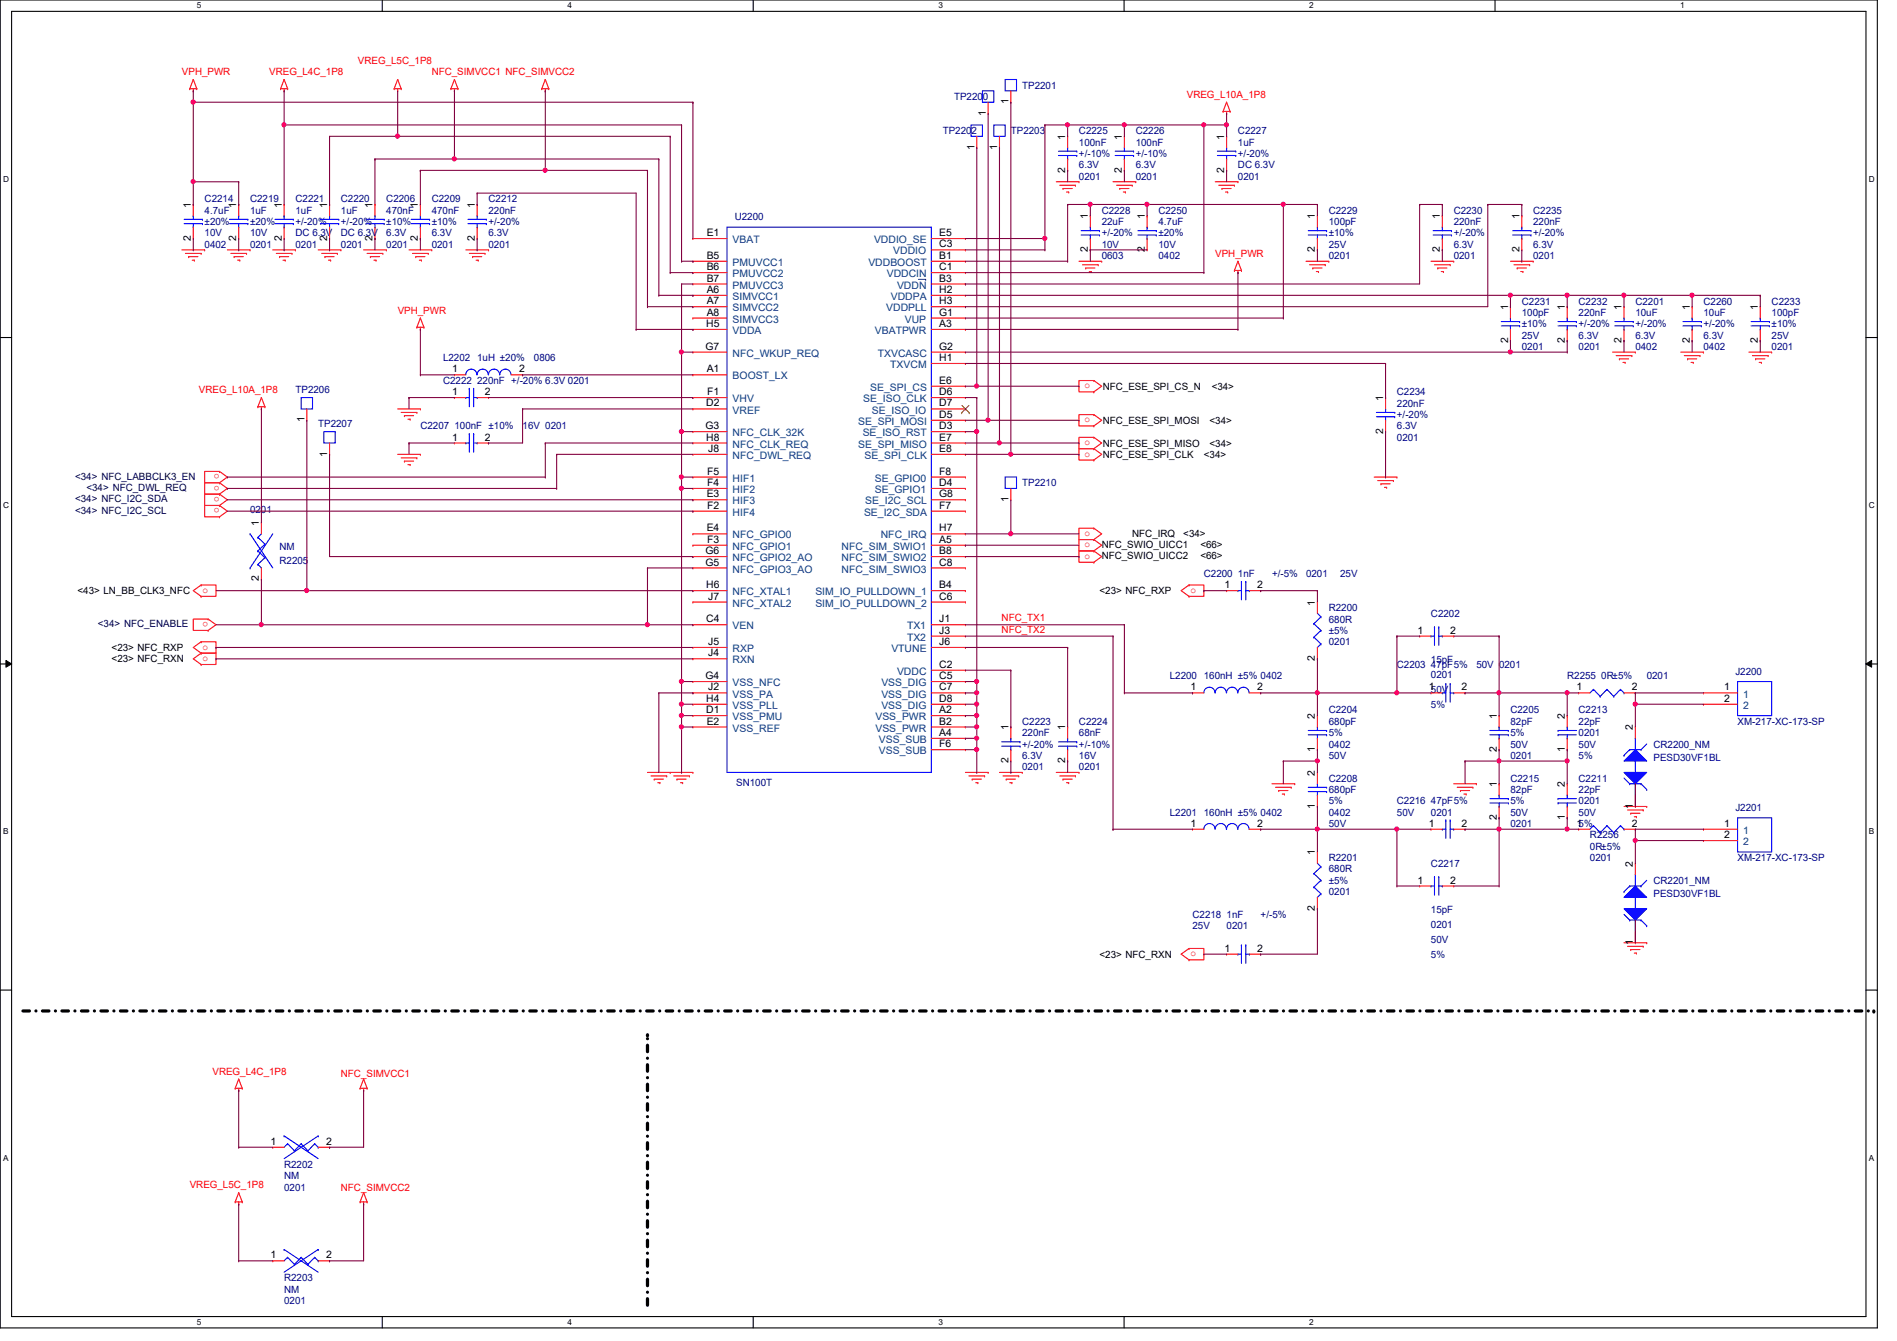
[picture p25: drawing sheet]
<svg xmlns="http://www.w3.org/2000/svg" width="297mm" height="210mm" viewBox="0 0 297 210" stroke-linecap="round" stroke-linejoin="round" font-family="sans-serif">
<defs><g id="words">
<g font-size="1.6" fill="#f00">
<text x="28.5" y="11.8">VPH_PWR</text>
<text x="42.2" y="11.8">VREG_L4C_1P8</text>
<text x="56" y="10">VREG_L5C_1P8</text>
<text x="67.6" y="11.8">NFC_SIMVCC1 NFC_SIMVCC2</text>
<text x="185.8" y="15.3">VREG_L10A_1P8</text>
<text x="190.3" y="40.2">VPH_PWR</text>
<text x="62.3" y="49.1">VPH_PWR</text>
<text x="31.2" y="61.6">VREG_L10A_1P8</text>
<text x="169.8" y="60.8">o</text>
<text x="169.8" y="66.1">o</text>
<text x="169.8" y="69.7">o</text>
<text x="169.8" y="71.5">o</text>
<text x="34.4" y="74.3" transform="rotate(180 34.4 74.3)">o</text>
<text x="34.4" y="76" transform="rotate(180 34.4 76)">o</text>
<text x="34.4" y="77.8" transform="rotate(180 34.4 77.8)">o</text>
<text x="34.4" y="79.6" transform="rotate(180 34.4 79.6)">o</text>
<text x="169.8" y="83.9">o</text>
<text x="169.8" y="85.7">o</text>
<text x="169.8" y="87.5">o</text>
<text x="31.7" y="92.8">o</text>
<text x="186.4" y="92.8">o</text>
<text x="31.7" y="101.7">o</text>
<text x="32.6" y="97.4" transform="rotate(180 32.6 97.4)">o</text>
<text x="156.8" y="97.2">NFC_TX1</text>
<text x="156.8" y="99">NFC_TX2</text>
<text x="31.7" y="103.5">o</text>
<text x="186.4" y="149.7">o</text>
<text x="33.3" y="168.2">VREG_L4C_1P8</text>
<text x="53.4" y="168.6">NFC_SIMVCC1</text>
<text x="29.7" y="186">VREG_L5C_1P8</text>
<text x="53.4" y="186.4">NFC_SIMVCC2</text>
</g>
<g font-size="1.6" fill="#000080">
<text x="149.4" y="15.7">TP2200</text>
<text x="160.1" y="13.9">TP2201</text>
<text x="147.6" y="21">TP2202</text>
<text x="158.3" y="21">TP2203</text>
<text x="168.9" y="21">C2225</text>
<text x="168.9" y="22.8">100nF</text>
<text x="177.8" y="21">C2226</text>
<text x="177.8" y="22.8">100nF</text>
<text x="193.8" y="21">C2227</text>
<text x="193.8" y="22.8">1uF</text>
<text x="168.9" y="28.1">0201</text>
<text x="168.9" y="26.3">6.3V</text>
<text x="168.9" y="24.6">+/-10%</text>
<text x="177.8" y="28.1">0201</text>
<text x="177.8" y="26.3">6.3V</text>
<text x="177.8" y="24.6">+/-10%</text>
<text x="193.8" y="28.1">0201</text>
<text x="193.8" y="26.3">DC 6.3V</text>
<text x="193.8" y="24.6">+/-20%</text>
<text x="32" y="31.7">C2214</text>
<text x="32" y="33.4">4.7uF</text>
<text x="32" y="35.2">±20%</text>
<text x="39.2" y="31.7">C2219</text>
<text x="39.2" y="33.4">1uF</text>
<text x="39.2" y="35.2">±20%</text>
<text x="46.3" y="31.7">C2221</text>
<text x="46.3" y="33.4">1uF</text>
<text x="46.3" y="35.2">+/-20%</text>
<text x="53.4" y="31.7">C2220</text>
<text x="53.4" y="33.4">1uF</text>
<text x="53.4" y="35.2">+/-20%</text>
<text x="60.5" y="31.7">C2206</text>
<text x="60.5" y="33.4">470nF</text>
<text x="60.5" y="35.2">±10%</text>
<text x="67.6" y="31.7">C2209</text>
<text x="67.6" y="33.4">470nF</text>
<text x="67.6" y="35.2">±10%</text>
<text x="76.5" y="31.7">C2212</text>
<text x="76.5" y="33.4">220nF</text>
<text x="76.5" y="35.2">+/-20%</text>
<text x="115.1" y="34.5">U2200</text>
<text x="172.5" y="33.4">C2228</text>
<text x="172.5" y="35.2">22uF</text>
<text x="181.4" y="33.4">C2250</text>
<text x="181.4" y="35.2">4.7uF</text>
<text x="208.1" y="33.4">C2229</text>
<text x="208.1" y="35.2">100pF</text>
<text x="227.6" y="33.4">C2230</text>
<text x="227.6" y="35.2">220nF</text>
<text x="240.1" y="33.4">C2235</text>
<text x="240.1" y="35.2">220nF</text>
<text x="32" y="38.8">0402</text>
<text x="32" y="37">10V</text>
<text x="39.2" y="38.8">0201</text>
<text x="39.2" y="37">10V</text>
<text x="46.3" y="38.8">0201</text>
<text x="46.3" y="37">DC 6.3V</text>
<text x="53.4" y="38.8">0201</text>
<text x="53.4" y="37">DC 6.3V</text>
<text x="60.5" y="38.8">0201</text>
<text x="60.5" y="37">6.3V</text>
<text x="67.6" y="38.8">0201</text>
<text x="67.6" y="37">6.3V</text>
<text x="76.5" y="38.8">0201</text>
<text x="76.5" y="37">6.3V</text>
<text x="172.5" y="40.6">0603</text>
<text x="172.5" y="38.8">10V</text>
<text x="172.5" y="37">+/-20%</text>
<text x="181.4" y="40.6">0402</text>
<text x="181.4" y="38.8">10V</text>
<text x="181.4" y="37">±20%</text>
<text x="208.1" y="40.6">0201</text>
<text x="208.1" y="38.8">25V</text>
<text x="208.1" y="37">±10%</text>
<text x="227.6" y="40.6">0201</text>
<text x="227.6" y="38.8">6.3V</text>
<text x="227.6" y="37">+/-20%</text>
<text x="240.1" y="40.6">0201</text>
<text x="240.1" y="38.8">6.3V</text>
<text x="240.1" y="37">+/-20%</text>
<text x="238.3" y="47.7">C2231</text>
<text x="247.2" y="47.7">C2232</text>
<text x="256.1" y="47.7">C2201</text>
<text x="266.7" y="47.7">C2260</text>
<text x="277.4" y="47.7">C2233</text>
<text x="238.3" y="49.4">100pF</text>
<text x="238.3" y="53">25V</text>
<text x="238.3" y="51.2">±10%</text>
<text x="247.2" y="49.4">220nF</text>
<text x="247.2" y="53">6.3V</text>
<text x="247.2" y="51.2">+/-20%</text>
<text x="256.1" y="49.4">10uF</text>
<text x="256.1" y="53">6.3V</text>
<text x="256.1" y="51.2">+/-20%</text>
<text x="266.7" y="49.4">10uF</text>
<text x="266.7" y="53">6.3V</text>
<text x="266.7" y="51.2">+/-20%</text>
<text x="277.4" y="49.4">100pF</text>
<text x="277.4" y="53">25V</text>
<text x="277.4" y="51.2">±10%</text>
<text x="69.4" y="56.6">L2202 1uH ±20%</text>
<text x="83.6" y="56.6">0806</text>
<text x="238.3" y="54.8">0201</text>
<text x="247.2" y="54.8">0201</text>
<text x="256.1" y="54.8">0402</text>
<text x="266.7" y="54.8">0402</text>
<text x="277.4" y="54.8">0201</text>
<text x="46.3" y="61.6">TP2206</text>
<text x="69.4" y="60.1">C2222 220nF +/-20% 6.3V 0201</text>
<text x="218.7" y="61.9">C2234</text>
<text x="218.7" y="63.7">220nF</text>
<text x="218.7" y="65.4">+/-20%</text>
<text x="49.8" y="66.9">TP2207</text>
<text x="65.8" y="67.2">C2207 100nF ±10%</text>
<text x="81.8" y="67.2">16V 0201</text>
<text x="218.7" y="69">0201</text>
<text x="218.7" y="67.2">6.3V</text>
<text x="160.1" y="76.1">TP2210</text>
<text x="39.2" y="80.2">0201</text>
<text x="43.8" y="88.2">R2205</text>
<text x="43.8" y="86.1">NM</text>
<text x="188.5" y="90.3">C2200 1nF</text>
<text x="199.2" y="90.3">+/-5%</text>
<text x="204.5" y="90.3">0201</text>
<text x="208.1" y="95.7">R2200</text>
<text x="209.8" y="90.3">25V</text>
<text x="208.1" y="97.5">680R</text>
<text x="208.1" y="99.2">±5%</text>
<text x="208.1" y="101">0201</text>
<text x="224.1" y="96.6">C2202</text>
<text x="183.2" y="106.3">L2200 160nH ±5% 0402</text>
<text x="218.7" y="104.6">C2203 47pF5%</text>
<text x="224.1" y="103.8">15pF</text>
<text x="224.1" y="106.2">0201</text>
<text x="231.2" y="104.6">50V 0201</text>
<text x="245.4" y="106.3">R2255 0R±5%</text>
<text x="257.8" y="106.3">0201</text>
<text x="271.7" y="105.6">J2200</text>
<text x="160.1" y="113.5">C2223</text>
<text x="168.9" y="113.5">C2224</text>
<text x="208.1" y="111.7">C2204</text>
<text x="208.1" y="113.5">680pF</text>
<text x="224.1" y="110.8">5%</text>
<text x="236.5" y="111.7">C2205</text>
<text x="236.5" y="113.5">82pF</text>
<text x="247.2" y="111.7">C2213</text>
<text x="247.2" y="113.5">22pF</text>
<text x="272.1" y="113.5">XM-217-XC-173-SP</text>
<text x="160.1" y="115.2">220nF</text>
<text x="160.1" y="118.8">6.3V</text>
<text x="160.1" y="117">+/-20%</text>
<text x="168.9" y="115.2">68nF</text>
<text x="168.9" y="118.8">16V</text>
<text x="168.9" y="117">+/-10%</text>
<text x="208.1" y="117">0402</text>
<text x="208.1" y="118.8">50V</text>
<text x="208.1" y="115.2">5%</text>
<text x="236.5" y="118.8">0201</text>
<text x="236.5" y="117">50V</text>
<text x="236.5" y="115.2">5%</text>
<text x="247.2" y="115.2">0201</text>
<text x="247.2" y="117">50V</text>
<text x="247.2" y="118.8">5%</text>
<text x="258.9" y="117">CR2200_NM</text>
<text x="258.9" y="119.1">PESD30VF1BL</text>
<text x="115.3" y="123.1">SN100T</text>
<text x="160.1" y="120.6">0201</text>
<text x="168.9" y="120.6">0201</text>
<text x="208.1" y="122.3">C2208</text>
<text x="208.1" y="124.1">680pF</text>
<text x="208.1" y="125.9">5%</text>
<text x="218.7" y="125.9">C2216 47pF5%</text>
<text x="236.5" y="122.3">C2215</text>
<text x="236.5" y="124.1">82pF</text>
<text x="236.5" y="125.9">5%</text>
<text x="247.2" y="122.3">C2211</text>
<text x="247.2" y="124.1">22pF</text>
<text x="247.2" y="125.9">0201</text>
<text x="183.2" y="127.7">L2201 160nH ±5% 0402</text>
<text x="208.1" y="127.7">0402</text>
<text x="208.1" y="129.5">50V</text>
<text x="218.7" y="127.7">50V</text>
<text x="224.1" y="127.7">0201</text>
<text x="236.5" y="129.5">0201</text>
<text x="236.5" y="127.7">50V</text>
<text x="247.2" y="127.7">50V</text>
<text x="249" y="131.2">R2256</text>
<text x="271.7" y="127">J2201</text>
<text x="208.1" y="134.8">R2201</text>
<text x="208.1" y="136.6">680R</text>
<text x="224.1" y="135.7">C2217</text>
<text x="249" y="133">0R±5%</text>
<text x="249" y="134.8">0201</text>
<text x="272.1" y="134.8">XM-217-XC-173-SP</text>
<text x="186.7" y="143.7">C2218 1nF</text>
<text x="197.4" y="143.7">+/-5%</text>
<text x="208.1" y="138.3">±5%</text>
<text x="208.1" y="140.1">0201</text>
<text x="224.1" y="143">15pF</text>
<text x="258.9" y="138.3">CR2201_NM</text>
<text x="258.9" y="140.5">PESD30VF1BL</text>
<text x="186.7" y="145.5">25V</text>
<text x="192.1" y="145.5">0201</text>
<text x="224.1" y="145.3">0201</text>
<text x="224.1" y="147.6">50V</text>
<text x="224.1" y="149.9">5%</text>
<text x="44.5" y="182.8">R2202</text>
<text x="44.5" y="184.6">NM</text>
<text x="44.5" y="186.4">0201</text>
<text x="44.5" y="200.6">R2203</text>
<text x="44.5" y="202.4">NM</text>
<text x="44.5" y="204.1">0201</text>
</g>
<g font-size="1.6">
<text x="157.9" y="16.3" transform="rotate(-90 157.9 16.3)">1</text>
<text x="152.6" y="23.5" transform="rotate(-90 152.6 23.5)">1</text>
<text x="154.3" y="18.1" transform="rotate(-90 154.3 18.1)">1</text>
<text x="156.1" y="23.5" transform="rotate(-90 156.1 23.5)">1</text>
<text x="166.8" y="21.9" transform="rotate(-90 166.8 21.9)">1</text>
<text x="175.7" y="21.9" transform="rotate(-90 175.7 21.9)">1</text>
<text x="191.7" y="21.9" transform="rotate(-90 191.7 21.9)">1</text>
<text x="166.8" y="27" transform="rotate(-90 166.8 27)">2</text>
<text x="175.7" y="27" transform="rotate(-90 175.7 27)">2</text>
<text x="191.7" y="27" transform="rotate(-90 191.7 27)">2</text>
<text x="29.9" y="32.6" transform="rotate(-90 29.9 32.6)">1</text>
<text x="37" y="32.6" transform="rotate(-90 37 32.6)">1</text>
<text x="44.1" y="32.6" transform="rotate(-90 44.1 32.6)">1</text>
<text x="51.2" y="32.6" transform="rotate(-90 51.2 32.6)">1</text>
<text x="58.3" y="32.6" transform="rotate(-90 58.3 32.6)">1</text>
<text x="65.4" y="32.6" transform="rotate(-90 65.4 32.6)">1</text>
<text x="74.3" y="32.6" transform="rotate(-90 74.3 32.6)">1</text>
<text x="170.3" y="34.3" transform="rotate(-90 170.3 34.3)">1</text>
<text x="179.2" y="34.3" transform="rotate(-90 179.2 34.3)">1</text>
<text x="205.9" y="34.3" transform="rotate(-90 205.9 34.3)">1</text>
<text x="225.5" y="34.3" transform="rotate(-90 225.5 34.3)">1</text>
<text x="237.9" y="34.3" transform="rotate(-90 237.9 34.3)">1</text>
<text x="29.9" y="37.7" transform="rotate(-90 29.9 37.7)">2</text>
<text x="37" y="37.7" transform="rotate(-90 37 37.7)">2</text>
<text x="44.1" y="37.7" transform="rotate(-90 44.1 37.7)">2</text>
<text x="51.2" y="37.7" transform="rotate(-90 51.2 37.7)">2</text>
<text x="58.3" y="37.7" transform="rotate(-90 58.3 37.7)">2</text>
<text x="65.4" y="37.7" transform="rotate(-90 65.4 37.7)">2</text>
<text x="74.3" y="37.7" transform="rotate(-90 74.3 37.7)">2</text>
<text x="110.7" y="37">E1</text>
<text x="110.7" y="40.5">B5</text>
<text x="147.1" y="38.7">C3</text>
<text x="147.1" y="40.5">B1</text>
<text x="147.1" y="37">E5</text>
<text x="170.3" y="39.5" transform="rotate(-90 170.3 39.5)">2</text>
<text x="179.2" y="39.5" transform="rotate(-90 179.2 39.5)">2</text>
<text x="205.9" y="39.5" transform="rotate(-90 205.9 39.5)">2</text>
<text x="225.5" y="39.5" transform="rotate(-90 225.5 39.5)">2</text>
<text x="237.9" y="39.5" transform="rotate(-90 237.9 39.5)">2</text>
<text x="110.7" y="42.3">B6</text>
<text x="110.7" y="44.1">B7</text>
<text x="110.7" y="45.8">A6</text>
<text x="110.7" y="47.6">A7</text>
<text x="147.1" y="44.1">B3</text>
<text x="147.1" y="47.6">H3</text>
<text x="147.1" y="42.3">C1</text>
<text x="147.1" y="45.8">H2</text>
<text x="110.6" y="51.2">H5</text>
<text x="110.7" y="49.4">A8</text>
<text x="147.1" y="51.2">A3</text>
<text x="147.1" y="49.4">G1</text>
<text x="236.1" y="53.7" transform="rotate(-90 236.1 53.7)">2</text>
<text x="236.1" y="48.6" transform="rotate(-90 236.1 48.6)">1</text>
<text x="245" y="53.7" transform="rotate(-90 245 53.7)">2</text>
<text x="245" y="48.6" transform="rotate(-90 245 48.6)">1</text>
<text x="253.9" y="53.7" transform="rotate(-90 253.9 53.7)">2</text>
<text x="253.9" y="48.6" transform="rotate(-90 253.9 48.6)">1</text>
<text x="264.6" y="53.7" transform="rotate(-90 264.6 53.7)">2</text>
<text x="264.6" y="48.6" transform="rotate(-90 264.6 48.6)">1</text>
<text x="275.2" y="53.7" transform="rotate(-90 275.2 53.7)">2</text>
<text x="275.2" y="48.6" transform="rotate(-90 275.2 48.6)">1</text>
<text x="70.8" y="58.3">1</text>
<text x="81.3" y="58.3">2</text>
<text x="110.4" y="54.7">G7</text>
<text x="110.7" y="58.3">A1</text>
<text x="147.1" y="54.7">G2</text>
<text x="147.1" y="56.5">H1</text>
<text x="70.8" y="61.8">1</text>
<text x="75.9" y="61.8">2</text>
<text x="110.6" y="63.6">D2</text>
<text x="110.7" y="61.8">F1</text>
<text x="147.1" y="63.6">D7</text>
<text x="147.1" y="60.1">E6</text>
<text x="147.1" y="65.4">D5</text>
<text x="147.1" y="61.8">D6</text>
<text x="172.7" y="61">NFC_ESE_SPI_CS_N</text>
<text x="189.7" y="61">&lt;34&gt;</text>
<text x="216.6" y="62.8" transform="rotate(-90 216.6 62.8)">1</text>
<text x="47.7" y="66.1" transform="rotate(-90 47.7 66.1)">1</text>
<text x="51.2" y="71.5" transform="rotate(-90 51.2 71.5)">1</text>
<text x="70.8" y="69">1</text>
<text x="75.9" y="69">2</text>
<text x="110.4" y="67.2">G3</text>
<text x="110.6" y="69">H8</text>
<text x="110.9" y="70.7">J8</text>
<text x="147.1" y="69">E7</text>
<text x="147.1" y="67.2">D3</text>
<text x="147.1" y="70.7">E8</text>
<text x="172.7" y="66.3">NFC_ESE_SPI_MOSI</text>
<text x="172.7" y="69.9">NFC_ESE_SPI_MISO</text>
<text x="172.7" y="71.7">NFC_ESE_SPI_CLK</text>
<text x="188.5" y="71.7">&lt;34&gt;</text>
<text x="189.4" y="66.3">&lt;34&gt;</text>
<text x="189.4" y="69.9">&lt;34&gt;</text>
<text x="216.6" y="67.9" transform="rotate(-90 216.6 67.9)">2</text>
<text x="110.7" y="77.9">E3</text>
<text x="110.7" y="74.3">F5</text>
<text x="110.7" y="76.1">F4</text>
<text x="147.1" y="77.9">G8</text>
<text x="147.1" y="74.3">F8</text>
<text x="147.1" y="76.1">D4</text>
<text x="40.6" y="82.3" transform="rotate(-90 40.6 82.3)">1</text>
<text x="110.7" y="83.2">E4</text>
<text x="110.7" y="79.6">F2</text>
<text x="147.1" y="83.2">H7</text>
<text x="147.1" y="79.6">F7</text>
<text x="157.9" y="78.6" transform="rotate(-90 157.9 78.6)">1</text>
<text x="110.4" y="86.7">G6</text>
<text x="110.4" y="88.5">G5</text>
<text x="110.7" y="85">F3</text>
<text x="147.1" y="85">A5</text>
<text x="147.1" y="86.7">B8</text>
<text x="147.1" y="88.5">C8</text>
<text x="172.5" y="85.7">NFC_SWIO_UICC1</text>
<text x="172.5" y="87.5">NFC_SWIO_UICC2</text>
<text x="177.3" y="84.1">NFC_IRQ</text>
<text x="185.3" y="84.1">&lt;34&gt;</text>
<text x="188" y="85.7">&lt;66&gt;</text>
<text x="188" y="87.5">&lt;66&gt;</text>
<text x="12.1" y="93">&lt;43&gt; LN_BB_CLK3_NFC</text>
<text x="40.6" y="91" transform="rotate(-90 40.6 91)">2</text>
<text x="110.6" y="92.1">H6</text>
<text x="110.9" y="93.9">J7</text>
<text x="147.1" y="92.1">B4</text>
<text x="147.1" y="93.9">C6</text>
<text x="172.2" y="93">&lt;23&gt; NFC_RXP</text>
<text x="191.7" y="92.1">1</text>
<text x="196.8" y="92.1">2</text>
<text x="205.9" y="94.8" transform="rotate(-90 205.9 94.8)">1</text>
<text x="17.5" y="101.9">&lt;23&gt; NFC_RXP</text>
<text x="110.6" y="97.4">C4</text>
<text x="110.9" y="101">J5</text>
<text x="147.1" y="97.4">J1</text>
<text x="147.1" y="99.2">J3</text>
<text x="147.1" y="101">J6</text>
<text x="222" y="99.2">1</text>
<text x="227.1" y="99.2">2</text>
<text x="17.5" y="103.7">&lt;23&gt; NFC_RXN</text>
<text x="110.4" y="106.3">G4</text>
<text x="110.9" y="102.7">J4</text>
<text x="147.1" y="104.5">C2</text>
<text x="147.1" y="106.3">C5</text>
<text x="205.9" y="103.5" transform="rotate(-90 205.9 103.5)">2</text>
<text x="110.6" y="109.9">H4</text>
<text x="110.6" y="111.6">D1</text>
<text x="110.7" y="113.4">E2</text>
<text x="110.9" y="108.1">J2</text>
<text x="147.1" y="111.6">A2</text>
<text x="147.1" y="113.4">B2</text>
<text x="147.1" y="109.9">D8</text>
<text x="147.1" y="108.1">C7</text>
<text x="186.4" y="108.1">1</text>
<text x="196.8" y="108.1">2</text>
<text x="205.9" y="112.6" transform="rotate(-90 205.9 112.6)">2</text>
<text x="223.7" y="108.1">150V</text>
<text x="228.9" y="108.1">2</text>
<text x="234.4" y="112.6" transform="rotate(-90 234.4 112.6)">1</text>
<text x="245" y="112.6" transform="rotate(-90 245 112.6)">2</text>
<text x="246.8" y="108.1">1</text>
<text x="255.5" y="108.1">2</text>
<text x="270" y="108.1">1</text>
<text x="270" y="109.9">2</text>
<text x="147.1" y="115.2">A4</text>
<text x="147.1" y="117">F6</text>
<text x="157.9" y="119.5" transform="rotate(-90 157.9 119.5)">2</text>
<text x="157.9" y="114.3" transform="rotate(-90 157.9 114.3)">1</text>
<text x="166.8" y="119.5" transform="rotate(-90 166.8 119.5)">2</text>
<text x="166.8" y="114.3" transform="rotate(-90 166.8 114.3)">1</text>
<text x="205.9" y="117.7" transform="rotate(-90 205.9 117.7)">1</text>
<text x="234.4" y="117.7" transform="rotate(-90 234.4 117.7)">2</text>
<text x="245" y="117.7" transform="rotate(-90 245 117.7)">1</text>
<text x="255.7" y="114.3" transform="rotate(-90 255.7 114.3)">2</text>
<text x="205.9" y="121.5" transform="rotate(-90 205.9 121.5)">2</text>
<text x="234.4" y="123.2" transform="rotate(-90 234.4 123.2)">1</text>
<text x="245" y="123.2" transform="rotate(-90 245 123.2)">2</text>
<text x="186.4" y="129.4">1</text>
<text x="196.8" y="129.4">2</text>
<text x="205.9" y="126.6" transform="rotate(-90 205.9 126.6)">1</text>
<text x="223.7" y="129.4">1</text>
<text x="228.9" y="129.4">2</text>
<text x="234.4" y="128.4" transform="rotate(-90 234.4 128.4)">2</text>
<text x="245" y="128.4" transform="rotate(-90 245 128.4)">1</text>
<text x="246.8" y="129.4">15%</text>
<text x="255.5" y="129.4">2</text>
<text x="255.7" y="126.6" transform="rotate(-90 255.7 126.6)">1</text>
<text x="270" y="129.4">1</text>
<text x="270" y="131.2">2</text>
<text x="205.9" y="133.9" transform="rotate(-90 205.9 133.9)">1</text>
<text x="255.7" y="135.7" transform="rotate(-90 255.7 135.7)">2</text>
<text x="205.9" y="142.6" transform="rotate(-90 205.9 142.6)">2</text>
<text x="222" y="138.3">1</text>
<text x="227.1" y="138.3">2</text>
<text x="172.2" y="149.9">&lt;23&gt; NFC_RXN</text>
<text x="191.7" y="149">1</text>
<text x="196.8" y="149">2</text>
<text x="255.7" y="147.9" transform="rotate(-90 255.7 147.9)">1</text>
<text x="42.4" y="179.2">1</text>
<text x="51.1" y="179.2">2</text>
<text x="42.4" y="197">1</text>
<text x="51.1" y="197">2</text>
</g>
<g font-size="1.6" fill="#004080">
<text x="114.7" y="38.1">VBAT</text>
<text x="114.7" y="41.6">PMUVCC1</text>
<text x="136" y="41.6">VDDBOOST</text>
<text x="136.9" y="38.1">VDDIO_SE</text>
<text x="139.9" y="39.8">VDDIO</text>
<text x="114.7" y="43.4">PMUVCC2</text>
<text x="114.7" y="45.2">PMUVCC3</text>
<text x="114.7" y="46.9">SIMVCC1</text>
<text x="138.9" y="43.4">VDDCIN</text>
<text x="139.5" y="46.9">VDDPA</text>
<text x="140.5" y="45.2">VDDN</text>
<text x="114.7" y="48.7">SIMVCC2</text>
<text x="114.7" y="50.5">SIMVCC3</text>
<text x="114.7" y="52.3">VDDA</text>
<text x="137" y="52.3">VBATPWR</text>
<text x="138.8" y="48.7">VDDPLL</text>
<text x="141.7" y="50.5">VUP</text>
<text x="114.7" y="55.8">NFC_WKUP_REQ</text>
<text x="114.7" y="59.4">BOOST_LX</text>
<text x="137.5" y="55.8">TXVCASC</text>
<text x="139.4" y="57.6">TXVCM</text>
<text x="114.7" y="62.9">VHV</text>
<text x="114.7" y="64.7">VREF</text>
<text x="135.2" y="62.9">SE_ISO_CLK</text>
<text x="136.3" y="61.2">SE_SPI_CS</text>
<text x="136.5" y="64.7">SE_ISO_IO</text>
<text x="114.7" y="68.3">NFC_CLK_32K</text>
<text x="114.7" y="70.1">NFC_CLK_REQ</text>
<text x="114.7" y="71.8">NFC_DWL_REQ</text>
<text x="134.4" y="66.5">SE_SPI_MOSI</text>
<text x="134.4" y="70.1">SE_SPI_MISO</text>
<text x="135.1" y="68.3">SE_ISO_RST</text>
<text x="135.4" y="71.8">SE_SPI_CLK</text>
<text x="114.7" y="75.4">HIF1</text>
<text x="114.7" y="77.2">HIF2</text>
<text x="137" y="75.4">SE_GPIO0</text>
<text x="137" y="77.2">SE_GPIO1</text>
<text x="114.7" y="79">HIF3</text>
<text x="114.7" y="80.7">HIF4</text>
<text x="135.3" y="80.7">SE_I2C_SDA</text>
<text x="135.5" y="79">SE_I2C_SCL</text>
<text x="114.7" y="84.3">NFC_GPIO0</text>
<text x="114.7" y="86.1">NFC_GPIO1</text>
<text x="114.7" y="87.8">NFC_GPIO2_AO</text>
<text x="114.7" y="89.6">NFC_GPIO3_AO</text>
<text x="131.8" y="86.1">NFC_SIM_SWIO1</text>
<text x="131.8" y="87.8">NFC_SIM_SWIO2</text>
<text x="131.8" y="89.6">NFC_SIM_SWIO3</text>
<text x="137.9" y="84.3">NFC_IRQ</text>
<text x="114.7" y="93.2">NFC_XTAL1</text>
<text x="114.7" y="95">NFC_XTAL2</text>
<text x="127.7" y="93.2">SIM_IO_PULLDOWN_1</text>
<text x="127.7" y="95">SIM_IO_PULLDOWN_2</text>
<text x="114.7" y="98.5">VEN</text>
<text x="142" y="98.5">TX1</text>
<text x="142" y="100.3">TX2</text>
<text x="114.7" y="102.1">RXP</text>
<text x="114.7" y="103.8">RXN</text>
<text x="114.7" y="107.4">VSS_NFC</text>
<text x="138" y="107.4">VSS_DIG</text>
<text x="139.6" y="102.1">VTUNE</text>
<text x="140.5" y="105.6">VDDC</text>
<text x="114.7" y="109.2">VSS_PA</text>
<text x="114.7" y="111">VSS_PLL</text>
<text x="114.7" y="112.7">VSS_PMU</text>
<text x="137.1" y="112.7">VSS_PWR</text>
<text x="138" y="111">VSS_DIG</text>
<text x="138" y="109.2">VSS_DIG</text>
<text x="273" y="109.2">1</text>
<text x="273" y="111">2</text>
<text x="114.7" y="114.5">VSS_REF</text>
<text x="137.1" y="114.5">VSS_PWR</text>
<text x="137.6" y="116.3">VSS_SUB</text>
<text x="137.6" y="118.1">VSS_SUB</text>
<text x="273" y="130.5">1</text>
<text x="273" y="132.3">2</text>
</g>
<g font-size="1.6" fill="#000040">
<text x="11.8" y="75.1">&lt;34&gt; NFC_LABBCLK3_EN</text>
<text x="13.5" y="76.8">&lt;34&gt; NFC_DWL_REQ</text>
<text x="11.8" y="78.6">&lt;34&gt; NFC_I2C_SDA</text>
<text x="11.8" y="80.4">&lt;34&gt; NFC_I2C_SCL</text>
<text x="15.3" y="98.2">&lt;34&gt; NFC_ENABLE</text>
</g>
<g font-size="1.3">
<text x="30.8" y="1.3">5</text>
<text x="88.9" y="1.3">4</text>
<text x="146.9" y="1.3">3</text>
<text x="205" y="1.3">2</text>
<text x="263.1" y="1.3">1</text>
<text x=".5" y="28.4">D</text>
<text x="292.6" y="28.4">D</text>
<text x=".5" y="79.5">C</text>
<text x="292.6" y="79.5">C</text>
<text x=".5" y="130.6">B</text>
<text x="292.6" y="130.6">B</text>
<text x=".5" y="181.7">A</text>
<text x="292.6" y="181.7">A</text>
<text x="30.8" y="207.4">5</text>
<text x="88.9" y="207.4">4</text>
<text x="146.9" y="207.4">3</text>
<text x="205" y="207.4">2</text>
</g>
</g></defs>
<path d="M0 0h294v207.9h-294zM1.8 1.8h290.4v204.3h-290.4z" fill="none" stroke="#000" stroke-width=".17"/>
<g fill="#fff">
<path d="M30.8 .2h.7v1.4h-.7z"/>
<path d="M30.8 206.2h.7v1.4h-.7z"/>
</g>
<path d="M59.9 0v1.8M59.9 206.1v1.8" fill="none" stroke="#000" stroke-width=".17"/>
<g fill="#fff">
<path d="M88.9 .2h.6v1.4h-.6z"/>
<path d="M88.9 206.2h.6v1.4h-.6z"/>
</g>
<path d="M117.9 0v1.8M117.9 206.1v1.8" fill="none" stroke="#000" stroke-width=".17"/>
<g fill="#fff">
<path d="M146.9 .2h.7v1.4h-.7z"/>
<path d="M146.9 206.2h.7v1.4h-.7z"/>
</g>
<path d="M176 0v1.8M176 206.1v1.8" fill="none" stroke="#000" stroke-width=".17"/>
<g fill="#fff">
<path d="M205 .2h.7v1.4h-.7z"/>
<path d="M205 206.2h.7v1.4h-.7z"/>
</g>
<path d="M234.1 0v1.8" fill="none" stroke="#000" stroke-width=".17"/>
<g fill="#fff">
<path d="M263.1 .2h.7v1.4h-.7z"/>
<path d="M.5 27.3h.9v1.4h-.9z"/>
<path d="M292.6 27.3h.9v1.4h-.9z"/>
<path d="M.5 78.4h.9v1.4h-.9z"/>
<path d="M292.6 78.4h.9v1.4h-.9z"/>
</g>
<path d="M0 52.8h1.8M292.2 52.8h1.8" fill="none" stroke="#000" stroke-width=".17"/>
<g fill="#fff">
<path d="M.5 129.5h.8v1.4h-.8z"/>
<path d="M292.6 129.5h.9v1.4h-.9z"/>
</g>
<path d="M0 103.9h1.8M292.2 103.9h1.8" fill="none" stroke="#000" stroke-width=".17"/>
<path d="M.9 103.4l.9 .5-.9 .5zM292.2 103.9l.9-.5v1z" fill="#000"/>
<path d="M.9 103.4l.9 .5-.9 .5zM292.2 103.9l.9-.5v1z" fill="none" stroke="#000" stroke-width=".16"/>
<g fill="#fff">
<path d="M.5 180.5h.8v1.4h-.8z"/>
<path d="M292.6 180.5h.9v1.4h-.9z"/>
</g>
<path d="M0 155h1.8M292.2 155h1.8" fill="none" stroke="#000" stroke-width=".17"/>
<path d="M3.6 158.2h289.8M101.4 204.3v-42.3" fill="none" stroke="#000" stroke-width=".51" stroke-dasharray="1 1 0 1"/>
<g fill="#000" stroke-dasharray="1 1 0 1">
<circle cx="293.4" cy="158.2" r=".25"/>
<circle cx="101.4" cy="162" r=".25"/>
</g>
<g fill="none" stroke="#f00" stroke-width=".17">
<path d="M29.7 13.9h.1M29.7 13.9h1.1M30.3 14.2h.1M30.3 12.4h.1M30.3 13.9v.3M30.3 12.4l-.6 1.5M30.3 12.4l.5 1.5M30.8 13.9h.1M43.9 13.9h.1M43.9 13.9h1.1M44.5 14.2h.1M44.5 12.4h.1"/>
<path d="M44.5 13.9v.3M44.5 12.4l-.6 1.5M44.5 12.4l.5 1.5M45 13.9h.1M61.7 13.9h.1M61.7 13.9h1.1M62.3 14.2h.1M62.3 12.4h.1M62.3 13.9v.3M62.3 12.4l.5 1.5M62.3 12.4l-.6 1.5M62.8 13.9h.1"/>
<path d="M70.6 13.9h.1M70.6 13.9h1.1M71.2 14.2h.1M71.2 12.4h.1M71.2 13.9v.3M71.2 12.4l-.6 1.5M71.2 12.4l.5 1.5M71.7 13.9h.1M84.8 13.9h.1M84.8 13.9h1.1M85.4 14.2h.1M85.4 12.4h.1"/>
<path d="M85.4 13.9v.3M85.4 12.4l.5 1.5M85.4 12.4l-.6 1.5M85.9 13.9h.1M154.7 17.8h.1M154.7 16v1.8M158.3 16h.1M158.3 14.2v1.8M191.5 17.4h.1M191.5 17.4h1.1M192.1 17.8h.1M192.1 16h.1"/>
<path d="M192.1 17.4v.4M192.1 16l.5 1.4M192.1 16l-.6 1.4M192.6 17.4h.1M28.5 39.1h3.5M29 39.7h2.5M30.3 32h.1M30.3 37.3h.1M30.3 32v1.8M30.3 35.6v1.7M31.5 39.7h.1M32 39.1h.1"/>
<path d="M35.6 39.1h3.6M36.1 39.7h2.5M37.4 32h.1M37.4 37.3h.1M37.4 32v1.8M37.4 35.6v1.7M38.6 39.7h.1M39.2 39.1h.1M42.7 39.1h3.6M43.3 39.7h2.4M45.7 39.7h.1M46.3 39.1h.1"/>
<path d="M49.8 39.1h3.6M50.4 39.7h2.4M52.8 39.7h.1M53.4 39.1h.1M56.9 39.1h3.6M57.5 39.7h2.4M59.9 39.7h.1M60.5 39.1h.1M64 39.1h3.6M64.6 39.7h2.5M67.1 39.7h.1M67.6 39.1h.1"/>
<path d="M72.9 39.1h3.6M73.5 39.7h2.4M75.9 39.7h.1M76.5 39.1h.1M152.9 23.1h.1M152.9 21.3v1.8M156.5 23.1h.1M156.5 21.3v1.8M165.4 28.4h3.5M165.9 29h2.5M166.5 29.5h.1M166.5 29.5h1.4"/>
<path d="M167 30.1h.3M167.2 21.3h.1M167.2 26.7h.1M167.2 21.3v1.8M167.2 24.9v1.8M167.3 30.1h.1M168.4 29h.1M168.9 28.4h.1M174.3 28.4h3.5M174.8 29h2.5M175.3 29.5h.1M175.3 29.5h1.5"/>
<path d="M175.9 30.1h.3M176.2 30.1h.1M177.3 29h.1M177.8 28.4h.1M190.3 28.4h3.5M190.8 29h2.5M191.3 29.5h.1M191.3 29.5h1.5M191.9 30.1h.3M192.1 21.3h.1M192.1 26.7h.1M192.1 21.3v1.8"/>
<path d="M192.1 24.9v1.8M192.2 30.1h.1M193.3 29h.1M193.8 28.4h.1M206.3 33.8h.1M206.3 39.1h.1M206.3 33.8v1.8M206.3 37.3v1.8M29.5 40.2h.1M29.5 40.2h1.5M30.1 40.7h.3M30.4 40.7h.1"/>
<path d="M36.7 40.2h.1M36.7 40.2h1.4M37.2 40.7h.3M37.5 40.7h.1M43.8 40.2h.1M43.8 40.2h1.4M44.3 40.7h.4M44.7 40.7h.1M50.9 40.2h.1M50.9 40.2h1.4M51.4 40.7h.4M51.8 40.7h.1"/>
<path d="M58 40.2h.1M58 40.2h1.4M58.5 40.7h.4M58.9 40.7h.1M65.1 40.2h.1M65.1 40.2h1.4M65.3 51.2h.1M65.3 51.2h1.1M65.7 40.7h.3M65.8 51.6h.1M65.8 49.8h.1M65.8 51.2v.4"/>
<path d="M65.8 49.8l-.5 1.4M65.8 49.8l.6 1.4M66 40.7h.1M66.4 51.2h.1M74 40.2h.1M74 40.2h1.4M74.5 40.7h.4M74.9 40.7h.1M168.9 40.9h3.6M169.5 41.4h2.5M170 42h.1M170 42h1.4"/>
<path d="M170.6 42.5h.3M170.9 42.5h.1M171.3 59.6h.1M171.3 59.6h-2.4v1.7h2.4M171.3 59.6l1.2 .9-1.2 .8M172 41.4h.1M172.5 40.9h.1M193.3 42.3h.1M193.3 42.3h1.1M193.8 42.7h.1M193.8 40.9h.1M193.8 42.3v.4"/>
<path d="M193.8 40.9l-.5 1.4M193.8 40.9l.6 1.4M194.4 42.3h.1M204.5 40.9h3.6M205.1 41.4h2.4M205.6 42h.1M205.6 42h1.4M206.1 42.5h.4M206.5 42.5h.1M207.5 41.4h.1M208.1 40.9h.1M224.1 40.9h3.5"/>
<path d="M224.6 41.4h2.5M225.1 42h.1M225.1 42h1.5M225.7 42.5h.3M226 42.5h.1M227.1 41.4h.1M227.6 40.9h.1M236.5 40.9h3.6M237.1 41.4h2.4M237.6 42h.1M237.6 42h1.4M238.1 42.5h.4"/>
<path d="M238.5 42.5h.1M239.5 41.4h.1M240.1 40.9h.1M252.5 55.1h3.6M253.1 55.7h2.4M253.6 56.2h.1M253.6 56.2h1.4M254.1 56.7h.4M254.5 56.7h.1M255.5 55.7h.1M256.1 55.1h.1M263.2 55.1h3.5"/>
<path d="M263.7 55.7h2.5M264.2 56.2h.1M264.2 56.2h1.5M264.8 56.7h.3M265 48h.1M265 53.3h.1M265 48v1.8M265 51.6v1.7M265.1 56.7h.1M266.2 55.7h.1M266.7 55.1h.1M273.9 55.1h3.5"/>
<path d="M274.4 55.7h2.5M274.9 56.2h.1M274.9 56.2h1.4M275.5 56.7h.3M275.8 56.7h.1M276.9 55.7h.1M277.4 55.1h.1M34.4 75.6h.1M34.4 73.8h.1M34.4 73.8h-2.4v1.8h2.4M34.4 77.3h.1M34.4 75.6h-2.4v1.7h2.4"/>
<path d="M34.4 79.1h.1M34.4 77.3h-2.4v1.8h2.4M34.4 79.1h-2.4v1.8h2.4M34.4 73.8l1.2 .9-1.2 .9M34.4 75.6l1.2 .9-1.2 .8M34.4 77.3l1.2 .9-1.2 .9M34.4 79.1l1.2 .9-1.2 .9M40.4 63.7h.1M40.4 63.7h1.1M40.9 64h.1M40.9 62.2h.1M40.9 63.7v.3"/>
<path d="M40.9 62.2l.6 1.5M40.9 62.2l-.5 1.5M41.5 63.7h.1M48 65.8h.1M48 64v1.8M62.3 64h3.5M62.3 71.1h3.5M62.8 64.6h2.5M62.8 71.7h2.5M63.3 65.1h.1M63.3 72.2h.1M63.3 65.1h1.5"/>
<path d="M63.3 72.2h1.5M63.9 65.6h.3M63.9 72.7h.3M64.2 65.6h.1M64.2 72.7h.1M65.3 64.6h.1M65.3 71.7h.1M65.8 64h.1M65.8 71.1h.1M71.2 62.2h.1M71.2 69.3h.1M71.2 62.2h1.7"/>
<path d="M71.2 69.3h1.7M74.7 62.2h1.8M74.7 69.3h1.8M76.5 62.2h.1M76.5 69.3h.1M158.3 78.2h.1M158.3 76.5v1.7M171.3 61.3h.1M171.3 64.9h.1M171.3 66.7h.1M171.3 64.9h-2.4v1.8h2.4M171.3 68.5h.1"/>
<path d="M171.3 70.2h.1M171.3 68.5h-2.4v1.7h2.4M171.3 72h.1M171.3 70.2h-2.4v1.8h2.4M171.3 64.9l1.2 .9-1.2 .9M171.3 68.5l1.2 .8-1.2 .9M171.3 70.2l1.2 .9-1.2 .9M215.2 74.7h3.5M215.7 75.2h2.5M216.2 75.7h.1M216.2 75.7h1.5M216.8 76.3h.3"/>
<path d="M217.1 76.3h.1M218.2 75.2h.1M218.7 74.7h.1M31.5 91.6h.1M31.5 93.3h.1M31.5 91.6h2.3v1.7h-2.3M31.5 91.6l-1.2 .9 1.2 .8M32.6 98.7h.1M32.6 96.9h.1M32.6 96.9h-2.3v1.8h2.3M32.6 96.9l1.2 .9-1.2 .9M34.4 80.9h.1"/>
<path d="M40.9 81.8h.1M40.9 90.7h.1M40.9 81.8v1.8M40.9 88.9v1.8M171.3 82.7h.1M171.3 84.5h.1M171.3 82.7h-2.4v1.8h2.4M171.3 86.2h.1M171.3 84.5h-2.4v1.7h2.4M171.3 88h.1M171.3 86.2h-2.4v1.8h2.4M171.3 82.7l1.2 .9-1.2 .9"/>
<path d="M171.3 84.5l1.2 .8-1.2 .9M171.3 86.2l1.2 .9-1.2 .9M186.2 91.6h.1M186.2 93.3h.1M186.2 91.6h2.3v1.7h-2.3M186.2 91.6l-1.2 .9 1.2 .8M206.3 94.2h.1M206.3 94.2v1.8M222.3 99.6h.1M222.3 99.6h1.8M225.8 99.6h1.8M227.6 99.6h.1"/>
<path d="M31.5 100.5h.1M31.5 102.2h.1M31.5 100.5h2.3v1.7h-2.3M31.5 104h.1M31.5 102.2h2.3v1.8h-2.3M31.5 100.5l-1.2 .8 1.2 .9M31.5 102.2l-1.2 .9 1.2 .9M206.3 103.1h.1M206.3 101.3v1.8M224.1 108.5h.1M224.1 108.5h1.7M227.6 108.5h1.8"/>
<path d="M229.4 108.5h.1M234.7 112h.1M234.7 117.3h.1M234.7 112v1.8M234.7 115.6v1.7M245.4 117.3h.1M245.4 112h.1M245.4 112v1.8M245.4 115.6v1.7M266.7 108.5h.1M266.7 110.2h.1M266.7 108.5h5.4"/>
<path d="M266.7 110.2h5.4M101.4 120.9h7.1M101.9 121.5h2.5M102.4 122h.1M102.4 122h1.5M103 122.5h.3M103.3 122.5h.1M104.4 121.5h.1M104.9 120.9h.1M105.5 121.5h2.4M106 122h.1M106 122h1.4"/>
<path d="M106.5 122.5h.4M106.9 122.5h.1M107.9 121.5h.1M108.5 120.9h.1M151.2 120.9h3.5M151.7 121.5h2.5M152.2 122h.1M152.2 122h1.5M152.8 122.5h.3M153.1 122.5h.1M154.2 121.5h.1M154.7 120.9h.1"/>
<path d="M156.5 120.9h3.6M157.1 121.5h2.4M157.6 122h.1M157.6 122h1.4M158.1 122.5h.4M158.5 122.5h.1M159.5 121.5h.1M160.1 120.9h.1M165.4 120.9h3.5M165.9 121.5h2.5M166.5 122h.1M166.5 122h1.4"/>
<path d="M167 122.5h.3M167.3 122.5h.1M168.4 121.5h.1M168.9 120.9h.1M199.2 122.7h3.5M199.7 123.2h2.5M200.2 123.7h.1M200.2 123.7h1.5M200.8 124.3h.3M201.1 124.3h.1M202.2 123.2h.1M202.7 122.7h.1"/>
<path d="M206.3 133.3h.1M206.3 133.3v1.8M222.3 138.7h.1M222.3 138.7h1.8M224.1 129.8h.1M224.1 129.8h1.7M225.8 138.7h1.8M227.6 138.7h.1M227.6 122.7h3.6M227.6 129.8h1.8M228.2 123.2h2.4M228.7 123.7h.1"/>
<path d="M228.7 123.7h1.4M229.2 124.3h.4M229.4 129.8h.1M229.6 124.3h.1M230.6 123.2h.1M231.2 122.7h.1M234.7 122.7h.1M234.7 128h.1M234.7 122.7v1.8M234.7 126.2v1.8M245.4 128h.1M245.4 122.7h.1"/>
<path d="M245.4 122.7v1.8M245.4 126.2v1.8M247.2 129.8h.1M247.2 129.8h1.8M254.3 126.2h3.5M254.3 129.8h1.8M254.8 126.8h2.5M255.4 127.3h.1M255.4 127.3h1.4M255.9 127.8h.3M256.1 129.8h.1M256.2 127.8h.1"/>
<path d="M257.3 126.8h.1M257.8 126.2h.1M186.2 148.5h.1M186.2 150.2h.1M186.2 148.5h2.3v1.7h-2.3M186.2 148.5l-1.2 .9 1.2 .8M192.1 149.4h.1M192.1 149.4h1.7M195.6 149.4h1.8M197.4 149.4h.1M206.3 142.2h.1M206.3 140.5v1.7"/>
<path d="M254.3 147.6h3.5M254.8 148.1h2.5M255.4 148.6h.1M255.4 148.6h1.4M255.9 149.2h.3M256.2 149.2h.1M257.3 148.1h.1M257.8 147.6h.1M36.8 170.3h.1M36.8 170.3h1.1M37.4 170.7h.1M37.4 168.9h.1"/>
<path d="M37.4 170.3v.4M37.4 168.9l-.6 1.4M37.4 168.9l.5 1.4M37.9 170.3h.1M42.7 179.6h.1M42.7 179.6h1.8M49.8 179.6h1.8M51.6 179.6h.1M56.4 170.3h.1M56.4 170.3h1.1M56.9 170.7h.1M56.9 168.9h.1"/>
<path d="M56.9 170.3v.4M56.9 168.9l-.5 1.4M56.9 168.9l.6 1.4M57.5 170.3h.1M36.8 188.1h.1M36.8 188.1h1.1M37.4 188.5h.1M37.4 186.7h.1M37.4 188.1v.4M37.4 186.7l-.6 1.4M37.4 186.7l.5 1.4M37.9 188.1h.1"/>
<path d="M42.7 197.4h.1M42.7 197.4h1.8M49.8 197.4h1.8M51.6 197.4h.1M56.4 188.1h.1M56.4 188.1h1.1M56.9 188.5h.1M56.9 186.7h.1M56.9 188.1v.4M56.9 186.7l-.5 1.4M56.9 186.7l.6 1.4M57.5 188.1h.1"/>
</g>
<g fill="none" stroke="#00f" stroke-width=".17">
<path d="M152.1 19.6h1.7v1.7h-1.7zM153.8 14.2h1.8v1.8h-1.8zM155.6 19.6h1.8v1.7h-1.8zM157.4 12.4h1.8v1.8h-1.8zM28.8 34.3h2.9M28.8 35h2.9M30.3 33.8h.1M30.3 35.6h.1M30.3 33.8v.5M30.3 35v.6M31.7 34.3h.1M31.7 35h.1"/>
<path d="M35.9 34.3h2.9M35.9 35h2.9M37.4 33.8h.1M37.4 35.6h.1M37.4 33.8v.5M37.4 35v.6M38.8 34.3h.1M38.8 35h.1M165.7 23.7h2.9M165.7 24.3h2.9M167.2 23.1h.1M167.2 24.9h.1"/>
<path d="M167.2 23.1v.6M167.2 24.3v.6M168.6 23.7h.1M168.6 24.3h.1M190.6 23.7h2.9M190.6 24.3h2.9M192.1 23.1h.1M192.1 24.9h.1M192.1 23.1v.6M192.1 24.3v.6M193.5 23.7h.1M193.5 24.3h.1"/>
<path d="M204.8 36.1h2.9M204.8 36.8h2.9M206.3 35.6h.1M206.3 37.3h.1M206.3 35.6v.5M206.3 36.8v.5M207.7 36.1h.1M207.7 36.8h.1M263.5 50.3h2.9M263.5 51h2.9M265 49.8h.1M265 51.6h.1"/>
<path d="M265 49.8v.5M265 51v.6M266.4 50.3h.1M266.4 51h.1M47.2 62.2h1.7v1.8h-1.7zM72.9 62.2h.1M72.9 69.3h.1M72.9 62.2h.6M72.9 69.3h.6M73.5 60.8h.1M73.5 67.9h.1M73.5 60.8v2.9"/>
<path d="M73.5 67.9v2.9M74.2 60.8h.1M74.2 67.9h.1M74.2 60.8v2.9M74.2 67.9v2.9M74.2 62.2h.5M74.2 69.3h.5M74.7 62.2h.1M74.7 69.3h.1M157.4 74.7h1.8v1.8h-1.8zM39.2 83.6h.1M39.2 88.9h.1"/>
<path d="M39.2 83.6l3.5 5.3M40.4 84.1h.1M40.4 86.2h.1M40.4 88.3h.1M40.4 84.1l1.1 1.1M40.4 86.2l1.1 1.1M40.4 88.3l.5 .6M40.9 88.9h.1M40.9 83.6l-.5 .5M41.5 85.2h.1M41.5 87.3h.1M41.5 85.2l-1.1 1"/>
<path d="M41.5 87.3l-1.1 1M42.7 83.6l-3.5 5.3M205.7 97.6h.1M205.7 99.7h.1M205.7 97.6l1.1 1.1M205.7 99.7l1.1 1.1M206.3 96l.5 .6M206.8 96.6h.1M206.8 98.7h.1M206.8 96.6l-1.1 1M206.8 98.7l-1.1 1M224.1 99.6h.1"/>
<path d="M224.1 99.6h.5M224.6 98.1h.1M224.6 98.1v2.9M225.3 98.1h.1M225.3 98.1v2.9M225.3 99.6h.5M225.8 99.6h.1M206.3 101.3h.1M206.8 100.8h.1M206.8 100.8l-.5 .5M225.8 108.5h.1M225.8 108.5h.6"/>
<path d="M226.4 107h.1M226.4 107v2.9M227.1 107h.1M227.1 107v2.9M227.1 108.5h.5M227.6 108.5h.1M233.3 114.3h2.9M233.3 115h2.9M234.7 113.8h.1M234.7 115.6h.1M234.7 113.8v.5M234.7 115v.6"/>
<path d="M236.2 114.3h.1M236.2 115h.1M244 115h.1M244 114.3h.1M244 114.3h2.8M244 115h2.8M245.4 115.6h.1M245.4 113.8h.1M245.4 113.8v.5M245.4 115v.6M272.1 106.7h5.3v5.3h-5.3zM205.7 136.7h.1"/>
<path d="M205.7 138.9h.1M205.7 136.7l1.1 1.1M205.7 138.9l1.1 1M206.3 135.1l.5 .6M206.8 135.7h.1M206.8 137.8h.1M206.8 139.9h.1M206.8 135.7l-1.1 1M206.8 137.8l-1.1 1.1M206.8 139.9l-.5 .6M224.1 138.7h.1M224.1 138.7h.5"/>
<path d="M224.6 137.2h.1M224.6 137.2v2.9M225.3 137.2h.1M225.3 137.2v2.9M225.3 138.7h.5M225.8 138.7h.1M225.8 129.8h.1M225.8 129.8h.6M226.4 128.4h.1M226.4 128.4v2.8M227.1 128.4h.1M227.1 128.4v2.8"/>
<path d="M227.1 129.8h.5M227.6 129.8h.1M233.3 125h2.9M233.3 125.7h2.9M234.7 124.5h.1M234.7 126.2h.1M234.7 124.5v.5M234.7 125.7v.5M236.2 125h.1M236.2 125.7h.1M244 125.7h.1M244 125h.1"/>
<path d="M244 125h2.8M244 125.7h2.8M245.4 126.2h.1M245.4 124.5h.1M245.4 124.5v.5M245.4 125.7v.5M249.5 129.2h.1M249.5 129.2l-.5 .6M249.5 129.2l1.1 1.1M250.6 130.3h.1M251.6 129.2h.1M251.6 129.2l-1 1.1"/>
<path d="M251.6 129.2l1.1 1.1M252.7 130.3h.1M253.7 129.2h.1M253.7 129.2l-1 1.1M253.7 129.2l.6 .6M254.3 129.8h.1M193.8 149.4h.1M193.8 149.4h.6M194.4 147.9h.1M194.4 147.9v2.9M195.1 147.9h.1M195.1 147.9v2.9"/>
<path d="M195.1 149.4h.5M195.6 149.4h.1M206.3 140.5h.1M44.5 177.8h.1M44.5 177.8l5.3 3.6M45 179h.1M45 179l-.5 .6M45 179l1.1 1.1M47.2 179h.1M47.2 179l-1.1 1.1M47.2 179l1 1.1M49.3 179h.1"/>
<path d="M49.3 179l-1.1 1.1M49.3 179l.5 .6M49.8 179.6h.1M49.8 177.8h.1M49.8 177.8l-5.3 3.6M44.5 195.6h.1M44.5 195.6l5.3 3.5M45 196.8h.1M45 196.8l-.5 .6M45 196.8l1.1 1.1M46.1 197.9h.1M46.1 180.1h.1"/>
<path d="M47.2 196.8h.1M47.2 196.8l-1.1 1.1M47.2 196.8l1 1.1M48.2 197.9h.1M48.2 180.1h.1M49.3 196.8h.1M49.3 196.8l-1.1 1.1M49.3 196.8l.5 .6M49.8 197.4h.1M49.8 195.6h.1M49.8 195.6l-5.3 3.5"/>
</g>
<path d="M254.3 142.2h3.5l-1.7 1.8z" fill="#00f"/>
<path d="M254.3 142.2h3.5l-1.7 1.8zM254.3 143.1l.9 .9M255.2 144h.1M255.2 144h1.8M256.1 144h.1M256.1 140.5h.1M256.1 140.5v1.7M256.1 144v1.8M257 144h.1M257 144l.8 .9M257.8 144.9h.1" fill="none" stroke="#00f" stroke-width=".17"/>
<path d="M254.3 140.5l1.8-1.8 1.7 1.8z" fill="#00f"/>
<g fill="none" stroke="#00f" stroke-width=".17">
<path d="M165.7 116.1h2.9M165.7 116.8h2.9M167.2 115.6h.1M167.2 117.3h.1M167.2 115.6v.5M167.2 116.8v.5M168.6 116.1h.1M168.6 116.8h.1M249.5 107.9h.1M249.5 107.9l-.5 .6M249.5 107.9l1.1 1.1M250.6 109h.1"/>
<path d="M251.6 107.9h.1M251.6 107.9l-1 1.1M251.6 107.9l1.1 1.1M252.7 109h.1M253.7 107.9h.1M253.7 107.9l-1 1.1M253.7 107.9l.6 .6M254.3 108.5h.1M254.3 139.6h.1M255.2 138.7h.1M255.2 138.7h1.8M255.2 138.7l-.9 .9"/>
<path d="M256.1 136.9h.1M256.1 136.9v1.8M257 138.7h.1M257.8 137.8l-.8 .9M272.1 128h5.3v5.3h-5.3zM254.3 140.5l1.8-1.8 1.7 1.8z"/>
</g>
<g fill="none" stroke="#f00" stroke-width=".17">
<path d="M167.2 113.8h.1M167.2 119.1h.1M167.2 113.8v1.8M167.2 117.3v1.8M247.2 108.5h.1M247.2 108.5h1.8M254.3 108.5h1.8M256.1 108.5h.1M256.1 135.1h.1M256.1 135.1v1.8M266.7 129.8h.1M266.7 131.6h.1"/>
<path d="M266.7 129.8h5.4M266.7 131.6h5.4M256.1 147.6h.1M256.1 145.8v1.8"/>
</g>
<path d="M254.3 120.9h3.5l-1.7 1.8z" fill="#00f"/>
<path d="M256.1 119.1h.1M256.1 119.1v1.8M254.3 120.9h3.5l-1.7 1.8zM254.3 121.8l.9 .9M255.2 122.7h.1M255.2 122.7h1.8M256.1 122.7h.1M256.1 122.7v1.8M257 122.7h.1M257 122.7l.8 .9M257.8 123.6h.1" fill="none" stroke="#00f" stroke-width=".17"/>
<path d="M254.3 119.1l1.8-1.8 1.7 1.8z" fill="#00f"/>
<g fill="none" stroke="#00f" stroke-width=".17">
<path d="M43 34.3h2.9M43 35h2.9M44.5 33.8h.1M44.5 35.6h.1M44.5 33.8v.5M44.5 35v.6M45.9 34.3h.1M45.9 35h.1M50.2 34.3h2.8M50.2 35h2.8M51.6 33.8h.1M51.6 35.6h.1"/>
<path d="M51.6 33.8v.5M51.6 35v.6M53 34.3h.1M53 35h.1M57.3 34.3h2.9M57.3 35h2.9M58.7 33.8h.1M58.7 35.6h.1M58.7 33.8v.5M58.7 35v.6M60.2 34.3h.1M60.2 35h.1"/>
<path d="M64.4 34.3h2.9M64.4 35h2.9M65.8 33.8h.1M65.8 35.6h.1M65.8 33.8v.5M65.8 35v.6M67.3 34.3h.1M67.3 35h.1M73.3 34.3h2.9M73.3 35h2.9M74.7 33.8h.1M74.7 35.6h.1"/>
<path d="M74.7 33.8v.5M74.7 35v.6M76.2 34.3h.1M76.2 35h.1M113.8 35.6h32v85.3h-32zM169.3 36.1h2.9M169.3 36.8h2.9M170.7 35.6h.1M170.7 37.3h.1M170.7 35.6v.5M170.7 36.8v.5M172.2 36.1h.1"/>
<path d="M172.2 36.8h.1M174.6 23.7h2.9M174.6 24.3h2.9M176.1 23.1h.1M176.1 24.9h.1M176.1 23.1v.6M176.1 24.3v.6M177.5 23.7h.1M177.5 24.3h.1M178.2 36.1h2.9M178.2 36.8h2.9M179.6 35.6h.1"/>
<path d="M179.6 37.3h.1M179.6 35.6v.5M179.6 36.8v.5M181.1 36.1h.1M181.1 36.8h.1M224.4 36.1h2.9M224.4 36.8h2.9M225.8 35.6h.1M225.8 37.3h.1M225.8 35.6v.5M225.8 36.8v.5M227.3 36.1h.1"/>
<path d="M227.3 36.8h.1M236.9 36.1h2.8M236.9 36.8h2.8M238.3 35.6h.1M238.3 37.3h.1M238.3 35.6v.5M238.3 36.8v.5M239.7 36.1h.1M239.7 36.8h.1M72.9 58.7a.87 .87 0 0 1 .9-.9 .87 .87 0 0 1 .9 .9M74.7 58.7a.87 .87 0 0 1 .9-.9 .87 .87 0 0 1 .9 .9M76.5 58.7a.87 .87 0 0 1 .9-.9 .87 .87 0 0 1 .8 .9"/>
<path d="M78.3 58.7a.87 .87 0 0 1 .8-.9 .87 .87 0 0 1 .9 .9M235.1 50.3h2.9M235.1 51h2.9M236.5 49.8h.1M236.5 51.6h.1M236.5 49.8v.5M236.5 51v.6M238 50.3h.1M238 51h.1M244 50.3h2.8M244 51h2.8M245.4 49.8h.1"/>
<path d="M245.4 51.6h.1M245.4 49.8v.5M245.4 51v.6M246.8 50.3h.1M246.8 51h.1M252.9 50.3h2.8M252.9 51h2.8M254.3 49.8h.1M254.3 51.6h.1M254.3 49.8v.5M254.3 51v.6M255.7 50.3h.1"/>
<path d="M255.7 51h.1M274.2 50.3h2.9M274.2 51h2.9M275.6 49.8h.1M275.6 51.6h.1M275.6 49.8v.5M275.6 51v.6M277.1 50.3h.1M277.1 51h.1M50.7 67.6h1.8v1.7h-1.8zM215.5 64.6h2.9M215.5 65.2h2.9"/>
<path d="M217 64h.1M217 65.8h.1M217 64v.6M217 65.2v.6M218.4 64.6h.1M218.4 65.2h.1M193.8 92.5h.1M193.8 92.5h.6M194.4 91h.1M194.4 91v2.9M195.1 91h.1M195.1 91v2.9"/>
<path d="M195.1 92.5h.5M195.6 92.5h.1M156.8 116.1h2.9M156.8 116.8h2.9M158.3 115.6h.1M158.3 117.3h.1M158.3 115.6v.5M158.3 116.8v.5M159.7 116.1h.1M159.7 116.8h.1M188.5 108.5a.87 .87 0 0 1 .9-.9 .87 .87 0 0 1 .8 .9M190.3 108.5a.87 .87 0 0 1 .9-.9 .87 .87 0 0 1 .8 .9"/>
<path d="M192.1 108.5a.87 .87 0 0 1 .8-.9 .87 .87 0 0 1 .9 .9M193.8 108.5a.87 .87 0 0 1 .9-.9 .87 .87 0 0 1 .9 .9M204.8 115h2.9M204.8 114.3h2.9M206.3 115.6h.1M206.3 113.8h.1M206.3 113.8v.5M206.3 115v.6M207.7 115h.1M207.7 114.3h.1M254.3 119.1l1.8-1.8 1.7 1.8zM254.3 118.2h.1"/>
<path d="M255.2 117.3h.1M255.2 117.3h1.8M255.2 117.3l-.9 .9M256.1 115.6h.1M256.1 115.6v1.7M257 117.3h.1M257.8 116.5l-.8 .8M188.5 129.8a.87 .87 0 0 1 .9-.9 .87 .87 0 0 1 .8 .9M190.3 129.8a.87 .87 0 0 1 .9-.9 .87 .87 0 0 1 .8 .9M192.1 129.8a.87 .87 0 0 1 .8-.9 .87 .87 0 0 1 .9 .9M193.8 129.8a.87 .87 0 0 1 .9-.9 .87 .87 0 0 1 .9 .9M204.8 123.9h2.9"/>
<path d="M204.8 123.2h2.9M206.3 124.5h.1M206.3 122.7h.1M206.3 122.7v.5M206.3 123.9v.6M207.7 123.9h.1M207.7 123.2h.1"/>
</g>
<g fill="none" stroke="#f00" stroke-width=".17">
<path d="M44.5 32h.1M44.5 37.3h.1M44.5 32v1.8M44.5 35.6v1.7M51.6 32h.1M51.6 37.3h.1M51.6 32v1.8M51.6 35.6v1.7M58.7 32h.1M58.7 37.3h.1M58.7 32v1.8M58.7 35.6v1.7"/>
<path d="M65.8 32h.1M65.8 37.3h.1M65.8 32v1.8M65.8 35.6v1.7M74.7 32h.1M74.7 37.3h.1M74.7 32v1.8M74.7 35.6v1.7M108.5 37.3h.1M108.5 37.3h5.3M145.8 37.3h5.4M145.8 39.1h5.4"/>
<path d="M151.2 37.3h.1M151.2 39.1h.1M170.7 33.8h.1M170.7 39.1h.1M170.7 33.8v1.8M170.7 37.3v1.8M176.1 21.3h.1M176.1 26.7h.1M176.1 21.3v1.8M176.1 24.9v1.8M179.6 33.8h.1M179.6 39.1h.1"/>
<path d="M179.6 33.8v1.8M179.6 37.3v1.8M225.8 33.8h.1M225.8 39.1h.1M225.8 33.8v1.8M225.8 37.3v1.8M238.3 33.8h.1M238.3 39.1h.1M238.3 33.8v1.8M238.3 37.3v1.8M71.2 58.7h.1M71.2 58.7h1.7"/>
<path d="M80 58.7h1.8M81.8 58.7h.1M108.5 40.9h.1M108.5 42.7h.1M108.5 44.4h.1M108.5 46.2h.1M108.5 48h.1M108.5 49.8h.1M108.5 51.6h.1M108.5 55.1h.1M108.5 58.7h.1M108.5 58.7h5.3"/>
<path d="M108.5 40.9h5.3M108.5 42.7h5.3M108.5 44.4h5.3M108.5 46.2h5.3M108.5 48h5.3M108.5 49.8h5.3M108.5 51.6h5.3M108.5 55.1h5.3M145.8 40.9h5.4M145.8 42.7h5.4M145.8 44.4h5.4M145.8 46.2h5.4"/>
<path d="M145.8 48h5.4M145.8 49.8h5.4M145.8 51.6h5.4M145.8 55.1h5.4M145.8 56.9h5.4M151.2 40.9h.1M151.2 42.7h.1M151.2 44.4h.1M151.2 46.2h.1M151.2 48h.1M151.2 49.8h.1M151.2 51.6h.1"/>
<path d="M151.2 55.1h.1M151.2 56.9h.1M236.5 48h.1M236.5 53.3h.1M236.5 48v1.8M236.5 51.6v1.7M245.4 48h.1M245.4 53.3h.1M245.4 48v1.8M245.4 51.6v1.7M254.3 48h.1M254.3 53.3h.1"/>
<path d="M254.3 48v1.8M254.3 51.6v1.7M275.6 48h.1M275.6 53.3h.1M275.6 48v1.8M275.6 51.6v1.7M51.6 71.1h.1M51.6 69.3v1.8M108.5 62.2h.1M108.5 64h.1M108.5 67.6h.1M108.5 69.3h.1"/>
<path d="M108.5 71.1h.1M108.5 74.7h.1M108.5 76.5h.1M108.5 78.2h.1M108.5 62.2h5.3M108.5 64h5.3M108.5 67.6h5.3M108.5 69.3h5.3M108.5 71.1h5.3M108.5 74.7h5.3M108.5 76.5h5.3M108.5 78.2h5.3"/>
<path d="M145.8 62.2h5.4M145.8 64h5.4M145.8 67.6h5.4M145.8 69.3h5.4M145.8 71.1h5.4M145.8 74.7h5.4M145.8 76.5h5.4M145.8 78.2h5.4M145.8 60.5h5.4M145.8 65.8h5.4M151.2 60.5h.1M151.2 62.2h.1"/>
<path d="M151.2 64h.1M151.2 65.8h.1M151.2 67.6h.1M151.2 69.3h.1M151.2 71.1h.1M151.2 74.7h.1M151.2 76.5h.1M151.2 78.2h.1M217 62.2h.1M217 67.6h.1M217 62.2v1.8M217 65.8v1.8"/>
<path d="M108.5 80h.1M108.5 83.6h.1M108.5 85.3h.1M108.5 87.1h.1M108.5 88.9h.1M108.5 92.5h.1M108.5 94.2h.1M108.5 97.8h.1M108.5 92.5h5.3M108.5 80h5.3M108.5 83.6h5.3M108.5 85.3h5.3"/>
<path d="M108.5 87.1h5.3M108.5 88.9h5.3M108.5 94.2h5.3M108.5 97.8h5.3M145.8 92.5h5.4M145.8 80h5.4M145.8 83.6h5.4M145.8 85.3h5.4M145.8 87.1h5.4M145.8 88.9h5.4M145.8 94.2h5.4M145.8 97.8h5.4"/>
<path d="M145.8 99.6h5.4M151.2 80h.1M151.2 83.6h.1M151.2 85.3h.1M151.2 87.1h.1M151.2 88.9h.1M151.2 92.5h.1M151.2 94.2h.1M151.2 97.8h.1M151.2 99.6h.1M192.1 92.5h.1M192.1 92.5h1.7"/>
<path d="M195.6 92.5h1.8M197.4 92.5h.1M108.5 101.3h.1M108.5 103.1h.1M108.5 106.7h.1M108.5 108.5h.1M108.5 110.2h.1M108.5 112h.1M108.5 113.8h.1M108.5 108.5h5.3M108.5 101.3h5.3M108.5 103.1h5.3"/>
<path d="M108.5 106.7h5.3M108.5 110.2h5.3M108.5 112h5.3M108.5 113.8h5.3M145.8 108.5h5.4M145.8 101.3h5.4M145.8 106.7h5.4M145.8 110.2h5.4M145.8 112h5.4M145.8 113.8h5.4M145.8 104.9h5.4M145.8 115.6h5.4"/>
<path d="M145.8 117.3h5.4M151.2 101.3h.1M151.2 104.9h.1M151.2 106.7h.1M151.2 110.2h.1M151.2 108.5h.1M151.2 112h.1M151.2 113.8h.1M151.2 115.6h.1M151.2 117.3h.1M158.3 113.8h.1M158.3 119.1h.1"/>
<path d="M158.3 113.8v1.8M158.3 117.3v1.8M186.7 108.5h.1M186.7 108.5h1.8M195.6 108.5h1.8M197.4 108.5h.1M206.3 117.3h.1M206.3 112h.1M206.3 112v1.8M206.3 115.6v1.7M256.1 113.8h.1M256.1 113.8v1.8"/>
<path d="M186.7 129.8h.1M186.7 129.8h1.8M195.6 129.8h1.8M197.4 129.8h.1M206.3 126.2h.1M206.3 120.9h.1M206.3 120.9v1.8M206.3 124.5v1.7M256.1 126.2h.1M256.1 124.5v1.7"/>
</g>
<path d="M143.8 43.7h1.1M144.9 43.7h.1" fill="none" stroke="#004080" stroke-width=".16"/>
<path d="M150.6 64.6h.1M150.6 63.5l1.2 1.1M151.7 63.5l-1.1 1.1M151.8 64.6h.1" fill="none" stroke="#804000" stroke-width=".16"/>
<g fill="none" stroke="#800040" stroke-width=".17">
<path d="M30.3 14.2h.1M30.3 14.2v14.2M44.5 14.2h.1M44.5 14.2v5.4M62.3 14.2v7.1M71.2 14.2h.1M71.2 14.2v10.7M85.4 14.2h.1M85.4 14.2v12.5M30.3 28.4h.1M62.3 21.3h.1M37.4 170.7h.1"/>
<path d="M37.4 179.6h.1M37.4 179.6h5.3M37.4 170.7v8.9M51.6 179.6h.1M56.9 170.7h.1M56.9 170.7v8.9h-5.3M37.4 188.5h.1M37.4 197.4h.1M37.4 188.5v8.9M37.4 197.4h5.3M51.6 197.4h.1M56.9 188.5h.1"/>
<path d="M56.9 188.5v8.9h-5.3"/>
</g>
<circle cx="30.2" cy="28.4" r=".32" fill="#f0f"/>
<circle cx="30.2" cy="28.4" r=".32" fill="none" stroke="#f0f" stroke-width=".17"/>
<path d="M30.3 16h78.2M108.5 16h.1" fill="none" stroke="#800040" stroke-width=".17"/>
<circle cx="30.2" cy="16" r=".32" fill="#f0f"/>
<circle cx="30.2" cy="16" r=".32" fill="none" stroke="#f0f" stroke-width=".17"/>
<path d="M108.5 16h.1M108.5 16v21.3M158.3 16h.1M158.3 16v55.1" fill="none" stroke="#800040" stroke-width=".17"/>
<circle cx="158.3" cy="71.1" r=".32" fill="#f0f"/>
<circle cx="158.3" cy="71.1" r=".32" fill="none" stroke="#f0f" stroke-width=".17"/>
<path d="M154.7 17.8v48M154.7 65.8h.1" fill="none" stroke="#800040" stroke-width=".17"/>
<circle cx="154.7" cy="65.8" r=".32" fill="#f0f"/>
<circle cx="154.7" cy="65.8" r=".32" fill="none" stroke="#f0f" stroke-width=".17"/>
<path d="M192.1 17.8h.1M192.1 17.8v1.8" fill="none" stroke="#800040" stroke-width=".17"/>
<circle cx="192" cy="19.5" r=".32" fill="#f0f"/>
<circle cx="192" cy="19.5" r=".32" fill="none" stroke="#f0f" stroke-width=".17"/>
<path d="M44.5 19.6h62.2M106.7 19.6h.1" fill="none" stroke="#800040" stroke-width=".17"/>
<circle cx="44.5" cy="19.5" r=".32" fill="#f0f"/>
<circle cx="44.5" cy="19.5" r=".32" fill="none" stroke="#f0f" stroke-width=".17"/>
<path d="M44.5 19.6h.1M44.5 19.6v12.4M106.7 19.6v21.3M163.6 19.6h.1M163.6 19.6h3.6M106.7 40.9h.1" fill="none" stroke="#800040" stroke-width=".17"/>
<circle cx="167.1" cy="19.5" r=".32" fill="#f0f"/>
<circle cx="167.1" cy="19.5" r=".32" fill="none" stroke="#f0f" stroke-width=".17"/>
<path d="M163.6 19.6h.1M163.6 19.6v17.7" fill="none" stroke="#800040" stroke-width=".17"/>
<circle cx="163.6" cy="37.3" r=".32" fill="#f0f"/>
<circle cx="163.6" cy="37.3" r=".32" fill="none" stroke="#f0f" stroke-width=".17"/>
<path d="M167.2 19.6h.1M167.2 19.6v1.7M167.2 19.6h21.3M176.1 19.6h.1" fill="none" stroke="#800040" stroke-width=".17"/>
<circle cx="188.5" cy="19.5" r=".32" fill="#f0f"/>
<circle cx="188.5" cy="19.5" r=".32" fill="none" stroke="#f0f" stroke-width=".17"/>
<circle cx="176" cy="19.5" r=".32" fill="#f0f"/>
<circle cx="176" cy="19.5" r=".32" fill="none" stroke="#f0f" stroke-width=".17"/>
<path d="M176.1 19.6h.1M176.1 19.6v1.7M188.5 19.6h.1M188.5 19.6v23.1M188.5 19.6h3.6M192.1 19.6h.1M192.1 19.6v1.7M51.6 32h.1M62.3 21.3h.1M104.9 21.3h.1M104.9 21.3h-53.3v10.7" fill="none" stroke="#800040" stroke-width=".17"/>
<circle cx="62.2" cy="21.3" r=".32" fill="#f0f"/>
<circle cx="62.2" cy="21.3" r=".32" fill="none" stroke="#f0f" stroke-width=".17"/>
<path d="M104.9 21.3v21.4M152.9 23.1v37.4M104.9 42.7h.1M152.9 60.5h.1" fill="none" stroke="#800040" stroke-width=".17"/>
<circle cx="152.9" cy="60.4" r=".32" fill="#f0f"/>
<circle cx="152.9" cy="60.4" r=".32" fill="none" stroke="#f0f" stroke-width=".17"/>
<path d="M156.5 23.1v46.2M156.5 69.3h.1" fill="none" stroke="#800040" stroke-width=".17"/>
<circle cx="156.5" cy="69.3" r=".32" fill="#f0f"/>
<circle cx="156.5" cy="69.3" r=".32" fill="none" stroke="#f0f" stroke-width=".17"/>
<path d="M58.7 24.9h.1M58.7 24.9v7.1M58.7 24.9h44.5M103.2 24.9h.1" fill="none" stroke="#800040" stroke-width=".17"/>
<circle cx="71.1" cy="24.9" r=".32" fill="#f0f"/>
<circle cx="71.1" cy="24.9" r=".32" fill="none" stroke="#f0f" stroke-width=".17"/>
<path d="M65.8 26.7h.1M65.8 26.7h19.6M103.2 24.9v21.3M103.2 46.2h.1" fill="none" stroke="#800040" stroke-width=".17"/>
<circle cx="85.4" cy="26.6" r=".32" fill="#f0f"/>
<circle cx="85.4" cy="26.6" r=".32" fill="none" stroke="#f0f" stroke-width=".17"/>
<g fill="none" stroke="#800040" stroke-width=".17">
<path d="M30.3 32h.1M37.4 28.4h.1M37.4 32h.1M37.4 28.4h-7.1v3.6M37.4 28.4v3.6M65.8 26.7h.1M65.8 26.7v5.3M74.7 32h.1M74.7 30.2h.1M74.7 30.2v1.8M74.7 30.2h24.9v21.4M85.4 26.7h16"/>
<path d="M101.4 26.7h.1M101.4 26.7v21.3M167.2 26.7h.1M167.2 32h.1M167.2 26.7v1.7M167.2 32v8.9M167.2 32h3.5M176.1 26.7h.1M176.1 26.7v1.7M192.1 26.7h.1M192.1 26.7v1.7M99.6 51.6h.1"/>
<path d="M101.4 48h.1"/>
</g>
<circle cx="170.7" cy="32" r=".32" fill="#f0f"/>
<circle cx="170.7" cy="32" r=".32" fill="none" stroke="#f0f" stroke-width=".17"/>
<g fill="none" stroke="#800040" stroke-width=".17">
<path d="M30.3 39.1h.1M30.3 37.3v1.8M37.4 39.1h.1M37.4 37.3v1.8M44.5 39.1h.1M44.5 37.3v1.8M51.6 39.1h.1M51.6 37.3v1.8M58.7 37.3h.1M58.7 37.3v1.8M65.8 37.3h.1M65.8 37.3v1.8"/>
<path d="M74.7 39.1h.1M74.7 37.3v1.8M151.2 37.3h12.4M151.2 39.1h12.4M163.6 37.3h.1M163.6 39.1h.1M163.6 37.3v1.8M170.7 32h.1M170.7 39.1h.1M170.7 32h8.9M170.7 32v1.8M170.7 39.1v1.8"/>
<path d="M179.6 32h.1M201 32h.1M201 32h5.3M201 32v17.8M206.3 32h.1M206.3 39.1h.1M206.3 32v1.8M206.3 39.1v1.8M222.3 32h.1M222.3 32h3.5M222.3 32v12.4M225.8 32h.1"/>
<path d="M225.8 39.1h.1M225.8 32v1.8M225.8 39.1v1.8M233 32h.1M233 32h5.3M233 32v16M238.3 32h.1M238.3 32v1.8M238.3 39.1v1.8M104.9 42.7h3.6M106.7 55.1h.1M106.7 40.9h1.8"/>
<path d="M106.7 44.4v10.7M108.5 40.9h.1M108.5 42.7h.1M151.2 40.9h16M151.2 42.7h37.3M167.2 40.9h.1M188.5 42.7h.1M193.8 42.7h.1M193.8 42.7v8.9M238.3 40.9h.1"/>
</g>
<circle cx="106.7" cy="55.1" r=".32" fill="#f0f"/>
<circle cx="106.7" cy="55.1" r=".32" fill="none" stroke="#f0f" stroke-width=".17"/>
<path d="M103.2 46.2h5.3M106.7 44.4h.1M106.7 44.4h1.8M108.5 46.2h.1M151.2 44.4h.1M151.2 44.4h71.1M151.2 46.2h85.3M236.5 46.2h.1" fill="none" stroke="#800040" stroke-width=".17"/>
<circle cx="236.5" cy="46.2" r=".32" fill="#f0f"/>
<circle cx="236.5" cy="46.2" r=".32" fill="none" stroke="#f0f" stroke-width=".17"/>
<path d="M236.5 48h.1M245.4 46.2h.1M245.4 46.2h-8.9v1.8" fill="none" stroke="#800040" stroke-width=".17"/>
<circle cx="245.4" cy="46.2" r=".32" fill="#f0f"/>
<circle cx="245.4" cy="46.2" r=".32" fill="none" stroke="#f0f" stroke-width=".17"/>
<g fill="none" stroke="#800040" stroke-width=".17">
<path d="M65.8 51.6h.1M65.8 51.6v7.1M99.6 51.6h8.9M101.4 48h7.1M108.5 48h.1M108.5 51.6h.1M151.2 48h.1M151.2 48h81.8M151.2 49.8h49.8M151.2 51.6h42.6M193.8 51.6h.1M201 49.8h.1"/>
<path d="M236.5 53.3h.1M236.5 53.3v1.8M245.4 48h.1M254.3 46.2h.1M254.3 46.2h-8.9v1.8M275.6 46.2h.1M275.6 46.2v1.8"/>
</g>
<circle cx="236.5" cy="55.1" r=".32" fill="#f0f"/>
<circle cx="236.5" cy="55.1" r=".32" fill="none" stroke="#f0f" stroke-width=".17"/>
<path d="M106.7 55.1v12.5M245.4 53.3h.1M245.4 53.3v1.8M275.6 53.3h.1M275.6 53.3v1.8M106.7 67.6h.1" fill="none" stroke="#800040" stroke-width=".17"/>
<circle cx="106.7" cy="67.5" r=".32" fill="#f0f"/>
<circle cx="106.7" cy="67.5" r=".32" fill="none" stroke="#f0f" stroke-width=".17"/>
<g fill="none" stroke="#800040" stroke-width=".17">
<path d="M65.8 58.7h.1M65.8 58.7h5.4M81.8 58.7h.1M81.8 58.7h26.7M106.7 55.1h.1M106.7 55.1h1.8M151.2 55.1h94.2M151.2 56.9h65.8M217 56.9h.1M217 56.9v5.3M236.5 55.1h.1M245.4 55.1h.1"/>
<path d="M48 65.8v26.7M64 62.2h.1M64 62.2v1.8M64 62.2h7.2M76.5 62.2h32M81.8 64h.1M81.8 64v5.3M81.8 64h26.7M106.7 74.7h.1M106.7 67.6h.1M106.7 67.6v7.1M106.7 67.6h1.8"/>
<path d="M108.5 62.2h.1M151.2 60.5h17.7M151.2 62.2h1.7M151.2 65.8h17.7M151.2 67.6h1.7M152.9 60.5h.1M152.9 62.2h.1M152.9 67.6h.1M152.9 62.2v44.5M154.7 65.8h.1M168.9 60.5h.1M168.9 65.8h.1"/>
<path d="M217 62.2h.1M48 92.5h.1M152.9 106.7h.1"/>
</g>
<circle cx="152.9" cy="67.5" r=".32" fill="#f0f"/>
<circle cx="152.9" cy="67.5" r=".32" fill="none" stroke="#f0f" stroke-width=".17"/>
<circle cx="152.9" cy="106.7" r=".32" fill="#f0f"/>
<circle cx="152.9" cy="106.7" r=".32" fill="none" stroke="#f0f" stroke-width=".17"/>
<g fill="none" stroke="#800040" stroke-width=".17">
<path d="M35.6 74.7h.1M35.6 74.7h49.8M51.6 71.1h.1M51.6 71.1v16M64 69.3h.1M64 69.3v1.8M64 69.3h7.2M76.5 69.3h.1M76.5 69.3h5.3M85.4 69.3h.1M85.4 74.7h.1M85.4 69.3h23.1"/>
<path d="M85.4 69.3v5.4M87.2 76.5h.1M87.2 71.1h.1M87.2 71.1v5.4M87.2 71.1h21.3M106.7 76.5h.1M106.7 74.7h.1M106.7 74.7h1.8M106.7 74.7v1.8M151.2 69.3h17.7M151.2 71.1h17.7M156.5 69.3h.1"/>
<path d="M158.3 71.1h.1M168.9 69.3h.1M168.9 71.1h.1M217 74.7h.1M217 67.6v7.1"/>
</g>
<circle cx="106.7" cy="74.6" r=".32" fill="#f0f"/>
<circle cx="106.7" cy="74.6" r=".32" fill="none" stroke="#f0f" stroke-width=".17"/>
<path d="M35.6 76.5h.1M35.6 76.5h51.6M106.7 76.5v30.2M106.7 106.7h.1" fill="none" stroke="#800040" stroke-width=".17"/>
<circle cx="106.7" cy="76.4" r=".32" fill="#f0f"/>
<circle cx="106.7" cy="76.4" r=".32" fill="none" stroke="#f0f" stroke-width=".17"/>
<circle cx="106.7" cy="106.7" r=".32" fill="#f0f"/>
<circle cx="106.7" cy="106.7" r=".32" fill="none" stroke="#f0f" stroke-width=".17"/>
<path d="M35.6 78.2h72.9M106.7 76.5h.1M106.7 76.5h1.8M108.5 78.2h.1M158.3 78.2v5.4M158.3 83.6h.1" fill="none" stroke="#800040" stroke-width=".17"/>
<circle cx="158.3" cy="83.5" r=".32" fill="#f0f"/>
<circle cx="158.3" cy="83.5" r=".32" fill="none" stroke="#f0f" stroke-width=".17"/>
<g fill="none" stroke="#800040" stroke-width=".17">
<path d="M33.8 92.5h74.7M35.6 80h72.9M48 92.5h.1M51.6 87.1h56.9M101.4 97.8h.1M101.4 88.9h.1M101.4 88.9v8.9M101.4 88.9h7.1M108.5 80h.1M108.5 87.1h.1M108.5 92.5h.1M151.2 85.3h.1"/>
<path d="M151.2 83.6h17.7M151.2 85.3h17.7M151.2 87.1h17.7M158.3 83.6h.1M168.9 87.1h.1"/>
</g>
<circle cx="48" cy="92.4" r=".32" fill="#f0f"/>
<circle cx="48" cy="92.4" r=".32" fill="none" stroke="#f0f" stroke-width=".17"/>
<g fill="none" stroke="#800040" stroke-width=".17">
<path d="M33.8 97.8h7.1M40.9 97.8h.1M101.4 97.8h7.1M108.5 97.8h.1M151.2 97.8h24.9M151.2 99.6h23.1M174.3 99.6h.1M174.3 99.6v30.2M176.1 97.8h.1M176.1 97.8v10.7M188.5 92.5h.1M188.5 92.5h3.6"/>
<path d="M197.4 92.5h.1M197.4 92.5h8.9M206.3 92.5h.1M206.3 92.5v1.7M218.7 99.6h.1M218.7 99.6h3.6M218.7 99.6v8.9M176.1 108.5h.1M174.3 129.8h.1"/>
</g>
<circle cx="218.7" cy="108.4" r=".32" fill="#f0f"/>
<circle cx="218.7" cy="108.4" r=".32" fill="none" stroke="#f0f" stroke-width=".17"/>
<path d="M227.6 99.6h7.1M234.7 99.6h.1M234.7 99.6v8.9" fill="none" stroke="#800040" stroke-width=".17"/>
<circle cx="234.7" cy="108.4" r=".32" fill="#f0f"/>
<circle cx="234.7" cy="108.4" r=".32" fill="none" stroke="#f0f" stroke-width=".17"/>
<path d="M33.8 101.3h.1M33.8 103.1h.1M33.8 101.3h74.7M33.8 103.1h74.7M151.2 101.3h16M167.2 101.3h.1M167.2 101.3v12.5M206.3 103.1h.1M206.3 103.1v5.4" fill="none" stroke="#800040" stroke-width=".17"/>
<circle cx="206.3" cy="108.4" r=".32" fill="#f0f"/>
<circle cx="206.3" cy="108.4" r=".32" fill="none" stroke="#f0f" stroke-width=".17"/>
<path d="M106.7 110.2h.1M106.7 106.7v3.5M151.2 104.9h7.1M158.3 104.9h.1M158.3 113.8h.1M158.3 104.9v8.9" fill="none" stroke="#800040" stroke-width=".17"/>
<circle cx="106.7" cy="110.2" r=".32" fill="#f0f"/>
<circle cx="106.7" cy="110.2" r=".32" fill="none" stroke="#f0f" stroke-width=".17"/>
<g fill="none" stroke="#800040" stroke-width=".17">
<path d="M103.2 108.5h.1M103.2 108.5v12.4M103.2 108.5h5.3M106.7 106.7h.1M106.7 106.7h1.8M108.5 108.5h.1M151.2 108.5h.1M151.2 106.7h1.7M151.2 108.5h1.7M152.9 106.7h.1M152.9 108.5h.1M152.9 110.2h.1"/>
<path d="M152.9 106.7v3.5"/>
</g>
<circle cx="152.9" cy="108.4" r=".32" fill="#f0f"/>
<circle cx="152.9" cy="108.4" r=".32" fill="none" stroke="#f0f" stroke-width=".17"/>
<circle cx="152.9" cy="110.2" r=".32" fill="#f0f"/>
<circle cx="152.9" cy="110.2" r=".32" fill="none" stroke="#f0f" stroke-width=".17"/>
<path d="M176.1 108.5h10.6M186.7 108.5h.1M197.4 108.5h.1M197.4 108.5h26.7M206.3 108.5h.1M206.3 108.5v3.5M218.7 108.5h.1M229.4 108.5h.1M229.4 108.5h16M234.7 108.5h.1" fill="none" stroke="#800040" stroke-width=".17"/>
<circle cx="245.4" cy="108.4" r=".32" fill="#f0f"/>
<circle cx="245.4" cy="108.4" r=".32" fill="none" stroke="#f0f" stroke-width=".17"/>
<g fill="none" stroke="#800040" stroke-width=".17">
<path d="M106.7 112h.1M106.7 110.2h.1M106.7 110.2v1.8M106.7 110.2h1.8M151.2 110.2h1.7M152.9 110.2h.1M152.9 112h.1M152.9 110.2v1.8M234.7 108.5h.1M234.7 108.5v3.5M245.4 108.5h.1M245.4 108.5h1.8"/>
<path d="M245.4 108.5v3.5M256.1 108.5h.1M256.1 110.2h.1M256.1 108.5h10.6M256.1 108.5v5.3M256.1 110.2h10.6"/>
</g>
<circle cx="256" cy="110.2" r=".32" fill="#f0f"/>
<circle cx="256" cy="110.2" r=".32" fill="none" stroke="#f0f" stroke-width=".17"/>
<path d="M106.7 112h.1M106.7 112h1.8" fill="none" stroke="#800040" stroke-width=".17"/>
<circle cx="106.7" cy="112" r=".32" fill="#f0f"/>
<circle cx="106.7" cy="112" r=".32" fill="none" stroke="#f0f" stroke-width=".17"/>
<path d="M106.7 113.8h.1M106.7 112v1.8M151.2 112h.1M151.2 112h1.7" fill="none" stroke="#800040" stroke-width=".17"/>
<circle cx="152.9" cy="112" r=".32" fill="#f0f"/>
<circle cx="152.9" cy="112" r=".32" fill="none" stroke="#f0f" stroke-width=".17"/>
<path d="M106.7 113.8h.1M106.7 113.8h1.8M106.7 113.8v7.1M152.9 113.8h.1M152.9 112v1.8M106.7 120.9h.1" fill="none" stroke="#800040" stroke-width=".17"/>
<circle cx="106.7" cy="113.8" r=".32" fill="#f0f"/>
<circle cx="106.7" cy="113.8" r=".32" fill="none" stroke="#f0f" stroke-width=".17"/>
<path d="M151.2 113.8h1.7M152.9 113.8h.1M152.9 115.6h.1M152.9 113.8v1.8" fill="none" stroke="#800040" stroke-width=".17"/>
<circle cx="152.9" cy="113.8" r=".32" fill="#f0f"/>
<circle cx="152.9" cy="113.8" r=".32" fill="none" stroke="#f0f" stroke-width=".17"/>
<circle cx="152.9" cy="115.5" r=".32" fill="#f0f"/>
<circle cx="152.9" cy="115.5" r=".32" fill="none" stroke="#f0f" stroke-width=".17"/>
<path d="M151.2 115.6h.1M151.2 115.6h1.7v5.3M151.2 117.3h1.7M152.9 117.3h.1M152.9 120.9h.1" fill="none" stroke="#800040" stroke-width=".17"/>
<circle cx="152.9" cy="117.3" r=".32" fill="#f0f"/>
<circle cx="152.9" cy="117.3" r=".32" fill="none" stroke="#f0f" stroke-width=".17"/>
<path d="M206.3 117.3h.1M206.3 117.3v1.8" fill="none" stroke="#800040" stroke-width=".17"/>
<circle cx="206.3" cy="119.1" r=".32" fill="#f0f"/>
<circle cx="206.3" cy="119.1" r=".32" fill="none" stroke="#f0f" stroke-width=".17"/>
<path d="M234.7 117.3h.1M234.7 117.3v1.8" fill="none" stroke="#800040" stroke-width=".17"/>
<circle cx="234.7" cy="119.1" r=".32" fill="#f0f"/>
<circle cx="234.7" cy="119.1" r=".32" fill="none" stroke="#f0f" stroke-width=".17"/>
<path d="M245.4 117.3h.1M245.4 117.3v1.8" fill="none" stroke="#800040" stroke-width=".17"/>
<circle cx="245.4" cy="119.1" r=".32" fill="#f0f"/>
<circle cx="245.4" cy="119.1" r=".32" fill="none" stroke="#f0f" stroke-width=".17"/>
<g fill="none" stroke="#800040" stroke-width=".17">
<path d="M158.3 119.1v1.8M167.2 119.1h.1M167.2 119.1v1.8M201 119.1h.1M201 119.1v3.6M201 119.1h5.3M206.3 119.1h.1M206.3 119.1v1.8M229.4 119.1h.1M229.4 119.1h16M229.4 119.1v3.6M234.7 119.1h.1"/>
<path d="M234.7 119.1v3.6M245.4 119.1h.1M245.4 119.1v3.6M158.3 120.9h.1M174.3 129.8h.1M174.3 129.8h12.4M197.4 129.8h.1M197.4 129.8h21.3M206.3 126.2h.1M206.3 129.8h.1M206.3 126.2v7.1M218.7 129.8h.1"/>
<path d="M234.7 128h.1M234.7 128v1.8M245.4 128h.1M245.4 128v1.8M256.1 122.7h.1M256.1 122.7v3.5"/>
</g>
<circle cx="206.3" cy="129.8" r=".32" fill="#f0f"/>
<circle cx="206.3" cy="129.8" r=".32" fill="none" stroke="#f0f" stroke-width=".17"/>
<path d="M218.7 129.8h.1M218.7 129.8h5.4" fill="none" stroke="#800040" stroke-width=".17"/>
<circle cx="218.7" cy="129.8" r=".32" fill="#f0f"/>
<circle cx="218.7" cy="129.8" r=".32" fill="none" stroke="#f0f" stroke-width=".17"/>
<path d="M218.7 129.8h.1M218.7 129.8v8.9M229.4 129.8h.1M229.4 129.8h16M234.7 129.8h.1" fill="none" stroke="#800040" stroke-width=".17"/>
<circle cx="245.4" cy="129.8" r=".32" fill="#f0f"/>
<circle cx="245.4" cy="129.8" r=".32" fill="none" stroke="#f0f" stroke-width=".17"/>
<path d="M234.7 129.8h.1M234.7 129.8v8.9" fill="none" stroke="#800040" stroke-width=".17"/>
<circle cx="234.7" cy="129.8" r=".32" fill="#f0f"/>
<circle cx="234.7" cy="129.8" r=".32" fill="none" stroke="#f0f" stroke-width=".17"/>
<path d="M245.4 129.8h.1M245.4 129.8h1.8M256.1 129.8h.1M256.1 131.6h.1M256.1 129.8h10.6M256.1 129.8v1.8M256.1 131.6h10.6" fill="none" stroke="#800040" stroke-width=".17"/>
<circle cx="256" cy="131.5" r=".32" fill="#f0f"/>
<circle cx="256" cy="131.5" r=".32" fill="none" stroke="#f0f" stroke-width=".17"/>
<g fill="none" stroke="#800040" stroke-width=".17">
<path d="M179.6 32h.1M179.6 32v1.8M179.6 32h21.4M201 32h.1M218.7 138.7h.1M218.7 138.7h3.6M227.6 138.7h7.1M234.7 138.7h.1M256.1 131.6h.1M256.1 131.6v3.5M188.5 149.4h.1M188.5 149.4h3.6"/>
<path d="M197.4 149.4h.1M206.3 142.2h.1M206.3 142.2v7.2h-8.9M256.1 144h.1M256.1 144v3.6"/>
</g>
<circle cx="179.6" cy="32" r=".32" fill="#f0f"/>
<circle cx="179.6" cy="32" r=".32" fill="none" stroke="#f0f" stroke-width=".17"/>
<circle cx="200.9" cy="32" r=".32" fill="#f0f"/>
<circle cx="200.9" cy="32" r=".32" fill="none" stroke="#f0f" stroke-width=".17"/>
<path d="M170.7 39.1h.1M170.7 39.1h8.9M254.3 53.3h.1M254.3 46.2h.1M254.3 46.2v1.8M254.3 53.3v1.8M254.3 46.2h10.7M265 46.2h.1" fill="none" stroke="#800040" stroke-width=".17"/>
<circle cx="254.3" cy="46.2" r=".32" fill="#f0f"/>
<circle cx="254.3" cy="46.2" r=".32" fill="none" stroke="#f0f" stroke-width=".17"/>
<circle cx="264.9" cy="46.2" r=".32" fill="#f0f"/>
<circle cx="264.9" cy="46.2" r=".32" fill="none" stroke="#f0f" stroke-width=".17"/>
<path d="M265 53.3h.1M265 46.2h.1M265 46.2v1.8M265 53.3v1.8M265 46.2h10.6M275.6 46.2h.1M40.9 64h.1M40.9 64v17.8M40.9 97.8h.1M40.9 90.7v7.1M40.9 97.8h60.5M101.4 97.8h.1" fill="none" stroke="#800040" stroke-width=".17"/>
<circle cx="40.9" cy="97.8" r=".32" fill="#f0f"/>
<circle cx="40.9" cy="97.8" r=".32" fill="none" stroke="#f0f" stroke-width=".17"/>
<circle cx="101.4" cy="97.8" r=".32" fill="#f0f"/>
<circle cx="101.4" cy="97.8" r=".32" fill="none" stroke="#f0f" stroke-width=".17"/>
<circle cx="30.2" cy="28.4" r=".32" fill="#f0f"/>
<circle cx="30.2" cy="28.4" r=".32" fill="none" stroke="#f0f" stroke-width=".17"/>
<circle cx="30.2" cy="16" r=".32" fill="#f0f"/>
<circle cx="30.2" cy="16" r=".32" fill="none" stroke="#f0f" stroke-width=".17"/>
<circle cx="158.3" cy="71.1" r=".32" fill="#f0f"/>
<circle cx="158.3" cy="71.1" r=".32" fill="none" stroke="#f0f" stroke-width=".17"/>
<circle cx="154.7" cy="65.8" r=".32" fill="#f0f"/>
<circle cx="154.7" cy="65.8" r=".32" fill="none" stroke="#f0f" stroke-width=".17"/>
<circle cx="192" cy="19.5" r=".32" fill="#f0f"/>
<circle cx="192" cy="19.5" r=".32" fill="none" stroke="#f0f" stroke-width=".17"/>
<circle cx="44.5" cy="19.5" r=".32" fill="#f0f"/>
<circle cx="44.5" cy="19.5" r=".32" fill="none" stroke="#f0f" stroke-width=".17"/>
<circle cx="167.1" cy="19.5" r=".32" fill="#f0f"/>
<circle cx="167.1" cy="19.5" r=".32" fill="none" stroke="#f0f" stroke-width=".17"/>
<circle cx="163.6" cy="37.3" r=".32" fill="#f0f"/>
<circle cx="163.6" cy="37.3" r=".32" fill="none" stroke="#f0f" stroke-width=".17"/>
<circle cx="188.5" cy="19.5" r=".32" fill="#f0f"/>
<circle cx="188.5" cy="19.5" r=".32" fill="none" stroke="#f0f" stroke-width=".17"/>
<circle cx="176" cy="19.5" r=".32" fill="#f0f"/>
<circle cx="176" cy="19.5" r=".32" fill="none" stroke="#f0f" stroke-width=".17"/>
<circle cx="62.2" cy="21.3" r=".32" fill="#f0f"/>
<circle cx="62.2" cy="21.3" r=".32" fill="none" stroke="#f0f" stroke-width=".17"/>
<circle cx="152.9" cy="60.4" r=".32" fill="#f0f"/>
<circle cx="152.9" cy="60.4" r=".32" fill="none" stroke="#f0f" stroke-width=".17"/>
<circle cx="156.5" cy="69.3" r=".32" fill="#f0f"/>
<circle cx="156.5" cy="69.3" r=".32" fill="none" stroke="#f0f" stroke-width=".17"/>
<circle cx="71.1" cy="24.9" r=".32" fill="#f0f"/>
<circle cx="71.1" cy="24.9" r=".32" fill="none" stroke="#f0f" stroke-width=".17"/>
<circle cx="85.4" cy="26.6" r=".32" fill="#f0f"/>
<circle cx="85.4" cy="26.6" r=".32" fill="none" stroke="#f0f" stroke-width=".17"/>
<circle cx="170.7" cy="32" r=".32" fill="#f0f"/>
<circle cx="170.7" cy="32" r=".32" fill="none" stroke="#f0f" stroke-width=".17"/>
<circle cx="106.7" cy="55.1" r=".32" fill="#f0f"/>
<circle cx="106.7" cy="55.1" r=".32" fill="none" stroke="#f0f" stroke-width=".17"/>
<circle cx="236.5" cy="46.2" r=".32" fill="#f0f"/>
<circle cx="236.5" cy="46.2" r=".32" fill="none" stroke="#f0f" stroke-width=".17"/>
<circle cx="245.4" cy="46.2" r=".32" fill="#f0f"/>
<circle cx="245.4" cy="46.2" r=".32" fill="none" stroke="#f0f" stroke-width=".17"/>
<circle cx="236.5" cy="55.1" r=".32" fill="#f0f"/>
<circle cx="236.5" cy="55.1" r=".32" fill="none" stroke="#f0f" stroke-width=".17"/>
<circle cx="106.7" cy="67.5" r=".32" fill="#f0f"/>
<circle cx="106.7" cy="67.5" r=".32" fill="none" stroke="#f0f" stroke-width=".17"/>
<circle cx="152.9" cy="67.5" r=".32" fill="#f0f"/>
<circle cx="152.9" cy="67.5" r=".32" fill="none" stroke="#f0f" stroke-width=".17"/>
<circle cx="152.9" cy="106.7" r=".32" fill="#f0f"/>
<circle cx="152.9" cy="106.7" r=".32" fill="none" stroke="#f0f" stroke-width=".17"/>
<circle cx="106.7" cy="74.6" r=".32" fill="#f0f"/>
<circle cx="106.7" cy="74.6" r=".32" fill="none" stroke="#f0f" stroke-width=".17"/>
<circle cx="106.7" cy="76.4" r=".32" fill="#f0f"/>
<circle cx="106.7" cy="76.4" r=".32" fill="none" stroke="#f0f" stroke-width=".17"/>
<circle cx="106.7" cy="106.7" r=".32" fill="#f0f"/>
<circle cx="106.7" cy="106.7" r=".32" fill="none" stroke="#f0f" stroke-width=".17"/>
<circle cx="158.3" cy="83.5" r=".32" fill="#f0f"/>
<circle cx="158.3" cy="83.5" r=".32" fill="none" stroke="#f0f" stroke-width=".17"/>
<circle cx="48" cy="92.4" r=".32" fill="#f0f"/>
<circle cx="48" cy="92.4" r=".32" fill="none" stroke="#f0f" stroke-width=".17"/>
<circle cx="218.7" cy="108.4" r=".32" fill="#f0f"/>
<circle cx="218.7" cy="108.4" r=".32" fill="none" stroke="#f0f" stroke-width=".17"/>
<circle cx="234.7" cy="108.4" r=".32" fill="#f0f"/>
<circle cx="234.7" cy="108.4" r=".32" fill="none" stroke="#f0f" stroke-width=".17"/>
<circle cx="206.3" cy="108.4" r=".32" fill="#f0f"/>
<circle cx="206.3" cy="108.4" r=".32" fill="none" stroke="#f0f" stroke-width=".17"/>
<circle cx="106.7" cy="110.2" r=".32" fill="#f0f"/>
<circle cx="106.7" cy="110.2" r=".32" fill="none" stroke="#f0f" stroke-width=".17"/>
<circle cx="152.9" cy="108.4" r=".32" fill="#f0f"/>
<circle cx="152.9" cy="108.4" r=".32" fill="none" stroke="#f0f" stroke-width=".17"/>
<circle cx="152.9" cy="110.2" r=".32" fill="#f0f"/>
<circle cx="152.9" cy="110.2" r=".32" fill="none" stroke="#f0f" stroke-width=".17"/>
<circle cx="245.4" cy="108.4" r=".32" fill="#f0f"/>
<circle cx="245.4" cy="108.4" r=".32" fill="none" stroke="#f0f" stroke-width=".17"/>
<circle cx="256" cy="110.2" r=".32" fill="#f0f"/>
<circle cx="256" cy="110.2" r=".32" fill="none" stroke="#f0f" stroke-width=".17"/>
<circle cx="106.7" cy="112" r=".32" fill="#f0f"/>
<circle cx="106.7" cy="112" r=".32" fill="none" stroke="#f0f" stroke-width=".17"/>
<circle cx="152.9" cy="112" r=".32" fill="#f0f"/>
<circle cx="152.9" cy="112" r=".32" fill="none" stroke="#f0f" stroke-width=".17"/>
<circle cx="106.7" cy="113.8" r=".32" fill="#f0f"/>
<circle cx="106.7" cy="113.8" r=".32" fill="none" stroke="#f0f" stroke-width=".17"/>
<circle cx="152.9" cy="113.8" r=".32" fill="#f0f"/>
<circle cx="152.9" cy="113.8" r=".32" fill="none" stroke="#f0f" stroke-width=".17"/>
<circle cx="152.9" cy="115.5" r=".32" fill="#f0f"/>
<circle cx="152.9" cy="115.5" r=".32" fill="none" stroke="#f0f" stroke-width=".17"/>
<circle cx="152.9" cy="117.3" r=".32" fill="#f0f"/>
<circle cx="152.9" cy="117.3" r=".32" fill="none" stroke="#f0f" stroke-width=".17"/>
<circle cx="206.3" cy="119.1" r=".32" fill="#f0f"/>
<circle cx="206.3" cy="119.1" r=".32" fill="none" stroke="#f0f" stroke-width=".17"/>
<circle cx="234.7" cy="119.1" r=".32" fill="#f0f"/>
<circle cx="234.7" cy="119.1" r=".32" fill="none" stroke="#f0f" stroke-width=".17"/>
<circle cx="245.4" cy="119.1" r=".32" fill="#f0f"/>
<circle cx="245.4" cy="119.1" r=".32" fill="none" stroke="#f0f" stroke-width=".17"/>
<circle cx="206.3" cy="129.8" r=".32" fill="#f0f"/>
<circle cx="206.3" cy="129.8" r=".32" fill="none" stroke="#f0f" stroke-width=".17"/>
<circle cx="218.7" cy="129.8" r=".32" fill="#f0f"/>
<circle cx="218.7" cy="129.8" r=".32" fill="none" stroke="#f0f" stroke-width=".17"/>
<circle cx="245.4" cy="129.8" r=".32" fill="#f0f"/>
<circle cx="245.4" cy="129.8" r=".32" fill="none" stroke="#f0f" stroke-width=".17"/>
<circle cx="234.7" cy="129.8" r=".32" fill="#f0f"/>
<circle cx="234.7" cy="129.8" r=".32" fill="none" stroke="#f0f" stroke-width=".17"/>
<circle cx="256" cy="131.5" r=".32" fill="#f0f"/>
<circle cx="256" cy="131.5" r=".32" fill="none" stroke="#f0f" stroke-width=".17"/>
<circle cx="179.6" cy="32" r=".32" fill="#f0f"/>
<circle cx="179.6" cy="32" r=".32" fill="none" stroke="#f0f" stroke-width=".17"/>
<circle cx="200.9" cy="32" r=".32" fill="#f0f"/>
<circle cx="200.9" cy="32" r=".32" fill="none" stroke="#f0f" stroke-width=".17"/>
<circle cx="254.3" cy="46.2" r=".32" fill="#f0f"/>
<circle cx="254.3" cy="46.2" r=".32" fill="none" stroke="#f0f" stroke-width=".17"/>
<circle cx="264.9" cy="46.2" r=".32" fill="#f0f"/>
<circle cx="264.9" cy="46.2" r=".32" fill="none" stroke="#f0f" stroke-width=".17"/>
<circle cx="40.9" cy="97.8" r=".32" fill="#f0f"/>
<circle cx="40.9" cy="97.8" r=".32" fill="none" stroke="#f0f" stroke-width=".17"/>
<circle cx="101.4" cy="97.8" r=".32" fill="#f0f"/>
<circle cx="101.4" cy="97.8" r=".32" fill="none" stroke="#f0f" stroke-width=".17"/>
<use href="#words"/>
</svg>
